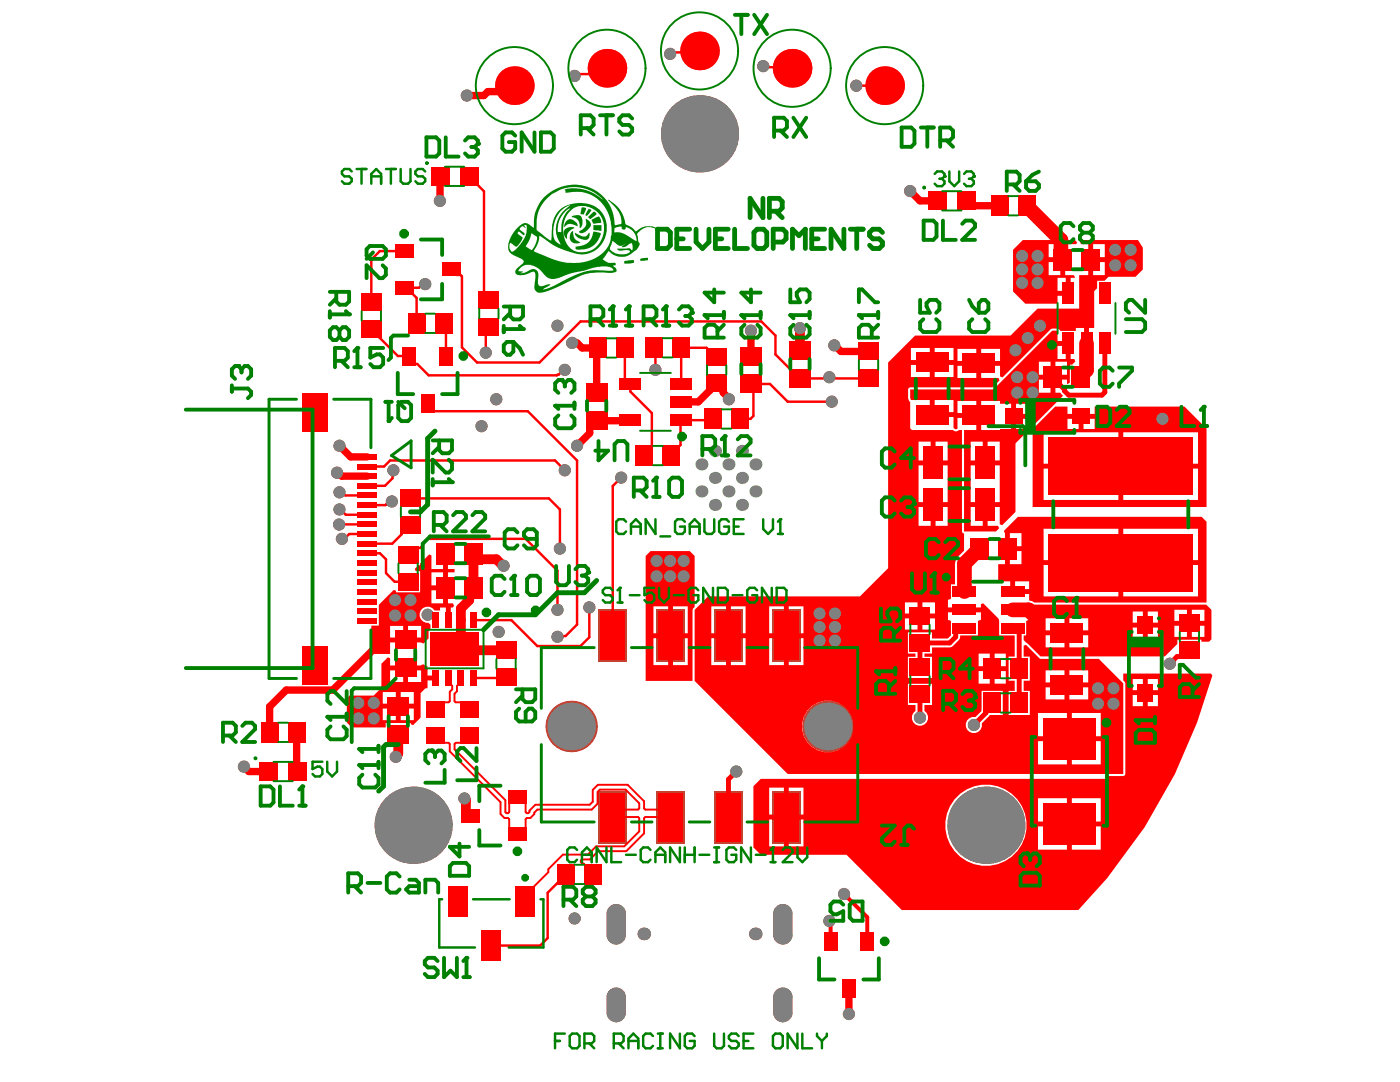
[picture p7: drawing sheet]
<svg xmlns="http://www.w3.org/2000/svg" width="279mm" height="216mm" viewBox="0 0 279 216" stroke-linecap="round" stroke-linejoin="round" font-family="sans-serif">
<g fill="#c64230">
<path d="M121.1 186.5h1.9v2a1.92 1.92 0 0 1-1.9-2z"/>
<path d="M123 186.5h1.9a1.92 1.92 0 0 1-1.9 2z"/>
<path d="M123 180.4a1.92 1.92 0 0 1 1.9 1.9h-1.9z"/>
<path d="M121.6 181l.9-.5 .5-.1v1.9h-1.9v-.5z"/>
<path d="M154.3 186.5h1.9v2a1.92 1.92 0 0 1-1.9-2z"/>
<path d="M156.2 186.5h2a1.92 1.92 0 0 1-2 2z"/>
<path d="M156.2 180.4a1.92 1.92 0 0 1 2 1.9h-2z"/>
<path d="M154.9 181l.8-.5 .5-.1v1.9h-1.9l.1-.5z"/>
<path d="M154.3 202.1h1.9v1.9a1.92 1.92 0 0 1-1.9-1.9z"/>
<path d="M156.2 202.1h2a1.92 1.92 0 0 1-2 1.9z"/>
<path d="M156.2 197a1.92 1.92 0 0 1 2 2h-2z"/>
<path d="M154.9 197.6l.8-.5 .5-.1v2h-1.9l.1-.5z"/>
<path d="M121.1 202.1h1.9v1.9a1.92 1.92 0 0 1-1.9-1.9z"/>
<path d="M123 202.1h1.9a1.92 1.92 0 0 1-1.9 1.9z"/>
<path d="M123 197a1.92 1.92 0 0 1 1.9 2h-1.9z"/>
<path d="M121.6 197.6l.9-.5 .5-.1v2h-1.9v-.5z"/>
<circle cx="166.6" cy="127.8" r="1.21"/>
<circle cx="159.6" cy="65.5" r="1.21"/>
<circle cx="48.7" cy="153" r="1.21"/>
<circle cx="222.6" cy="49.9" r="1.21"/>
<circle cx="225.6" cy="49.9" r="1.21"/>
<circle cx="225.6" cy="52.9" r="1.21"/>
<circle cx="222.6" cy="52.9" r="1.21"/>
<circle cx="207.6" cy="65" r="1.21"/>
<circle cx="205.1" cy="67.4" r="1.21"/>
<circle cx="202.7" cy="69.9" r="1.21"/>
<circle cx="181.6" cy="38.1" r="1.21"/>
<circle cx="149.9" cy="66" r="1.21"/>
<circle cx="145.5" cy="79.7" r="1.21"/>
<circle cx="166.6" cy="122.4" r="1.21"/>
<circle cx="163.6" cy="122.4" r="1.21"/>
<circle cx="163.6" cy="125.1" r="1.21"/>
<circle cx="166.6" cy="125.1" r="1.21"/>
<circle cx="163.6" cy="127.8" r="1.21"/>
<circle cx="219.1" cy="137.3" r="1.21"/>
<circle cx="222.2" cy="137.3" r="1.21"/>
<circle cx="222.2" cy="140.4" r="1.21"/>
<circle cx="219.1" cy="140.4" r="1.21"/>
<circle cx="114.2" cy="68.4" r="1.21"/>
<circle cx="67.3" cy="94.3" r="1.21"/>
<circle cx="92.2" cy="128" r="1.21"/>
<circle cx="89.1" cy="128" r="1.21"/>
<circle cx="89.1" cy="131.1" r="1.21"/>
<circle cx="92.2" cy="131.1" r="1.21"/>
<circle cx="111.3" cy="65" r="1.21"/>
<circle cx="169.4" cy="202.3" r="1.21"/>
<circle cx="93.2" cy="19.1" r="1.21"/>
<circle cx="87.8" cy="40.1" r="1.21"/>
<circle cx="79" cy="151" r="1.21"/>
<circle cx="100.5" cy="112.9" r="1.21"/>
<circle cx="92.7" cy="159.3" r="1.21"/>
<circle cx="74.6" cy="143.3" r="1.21"/>
<circle cx="71.5" cy="143.3" r="1.21"/>
<circle cx="71.5" cy="140.3" r="1.21"/>
<circle cx="74.6" cy="140.3" r="1.21"/>
<circle cx="99.5" cy="126.1" r="1.21"/>
<circle cx="183.6" cy="143.2" r="1.21"/>
<circle cx="232" cy="83.6" r="1.21"/>
<circle cx="81.9" cy="119.7" r="1.21"/>
<circle cx="78.8" cy="119.7" r="1.21"/>
<circle cx="78.8" cy="122.8" r="1.21"/>
<circle cx="81.9" cy="122.8" r="1.21"/>
<circle cx="114.7" cy="183.3" r="1.21"/>
<circle cx="130.8" cy="73.8" r="1.21"/>
<circle cx="124" cy="95.3" r="1.21"/>
<circle cx="96.9" cy="70.4" r="1.21"/>
<circle cx="112.7" cy="73.8" r="1.21"/>
<circle cx="96.1" cy="85" r="1.21"/>
<circle cx="84.9" cy="56.7" r="1.21"/>
<circle cx="170.9" cy="17.1" r="1.21"/>
<circle cx="152.3" cy="13.2" r="1.21"/>
<circle cx="133.7" cy="10.8" r="1.21"/>
<circle cx="114.7" cy="15.2" r="1.21"/>
<circle cx="78.5" cy="93.8" r="1.21"/>
<circle cx="99" cy="79.7" r="1.21"/>
<circle cx="117.6" cy="121.2" r="1.21"/>
<circle cx="112.7" cy="93.8" r="1.21"/>
<circle cx="111.3" cy="121.7" r="1.21"/>
<circle cx="111.3" cy="127.1" r="1.21"/>
<circle cx="166" cy="80.2" r="1.21"/>
<circle cx="203" cy="75.3" r="1.21"/>
<circle cx="206.1" cy="75.3" r="1.21"/>
<circle cx="203" cy="78.3" r="1.21"/>
<circle cx="206.1" cy="78.3" r="1.21"/>
<circle cx="136.4" cy="115" r="1.21"/>
<circle cx="133.7" cy="111.9" r="1.21"/>
<circle cx="136.4" cy="111.9" r="1.21"/>
<circle cx="131" cy="111.9" r="1.21"/>
<circle cx="133.7" cy="115" r="1.21"/>
<circle cx="131" cy="115" r="1.21"/>
<circle cx="115.2" cy="88.9" r="1.21"/>
<circle cx="168.4" cy="178.4" r="1.21"/>
<circle cx="165.5" cy="183.8" r="1.21"/>
<circle cx="85.3" cy="122.7" r="1.21"/>
<circle cx="111.7" cy="109.5" r="1.21"/>
<circle cx="67.7" cy="88.9" r="1.21"/>
<circle cx="78.2" cy="100.1" r="1.21"/>
<circle cx="67.7" cy="104.7" r="1.21"/>
<circle cx="207.1" cy="51.1" r="1.21"/>
<circle cx="204" cy="51.1" r="1.21"/>
<circle cx="207.1" cy="53.8" r="1.21"/>
<circle cx="207.1" cy="56.5" r="1.21"/>
<circle cx="204" cy="53.8" r="1.21"/>
<circle cx="204" cy="56.5" r="1.21"/>
<circle cx="166.5" cy="68.9" r="1.21"/>
<circle cx="68.2" cy="107.5" r="1.21"/>
<circle cx="67.7" cy="98.2" r="1.21"/>
<circle cx="67.7" cy="101.7" r="1.21"/>
<circle cx="146.9" cy="153.9" r="1.21"/>
<circle cx="194.4" cy="144.7" r="1.21"/>
<circle cx="233.5" cy="132.4" r="1.21"/>
<circle cx="165.5" cy="75.3" r="1.21"/>
<circle cx="114" cy="145" r="5.1"/>
<circle cx="82.4" cy="164.7" r="7.7"/>
<circle cx="165.2" cy="145" r="5.1"/>
<circle cx="139.6" cy="26.7" r="7.7"/>
<circle cx="150.7" cy="186.4" r="1.25"/>
<circle cx="128.5" cy="186.4" r="1.25"/>
<circle cx="196.8" cy="164.7" r="7.7"/>
<circle cx="176.6" cy="17.1" r="3.9"/>
<circle cx="102.7" cy="17.1" r="3.9"/>
<circle cx="121.1" cy="13.6" r="3.9"/>
<circle cx="139.6" cy="10.2" r="3.9"/>
<circle cx="158.1" cy="13.6" r="3.9"/>
</g>
<g fill="#c64230">
<path d="M123 180.4l1.9 1.9v4.2l-1.9 2-1.9-2v-4.2z" fill-rule="evenodd"/>
<path d="M154.3 182.3l1.9-1.9 2 1.9v4.2l-2 2-1.9-2z" fill-rule="evenodd"/>
<path d="M154.3 199l1.9-2 2 2v3.1l-2 1.9-1.9-1.9z" fill-rule="evenodd"/>
<path d="M123 197l1.9 2v3.1l-1.9 1.9-1.9-1.9v-3.1z" fill-rule="evenodd"/>
<path d="M89.4 176.7h3.8v6.2h-3.8z" fill-rule="evenodd"/>
<path d="M102.9 176.7h3.8v6.2h-3.8z" fill-rule="evenodd"/>
<path d="M96.1 185.6h3.9v6.2h-3.9z" fill-rule="evenodd"/>
<path d="M190.2 124.3h4.6v2.1h-4.6z" fill-rule="evenodd"/>
<path d="M190.2 117h4.6v2.1h-4.6z" fill-rule="evenodd"/>
<path d="M199.8 124.3h4.6v2.1h-4.6z" fill-rule="evenodd"/>
<path d="M199.8 120.6h4.6v2.2h-4.6z" fill-rule="evenodd"/>
<path d="M199.8 117h4.6v2.1h-4.6z" fill-rule="evenodd"/>
<path d="M190.2 120.6h4.6v2.2h-4.6z" fill-rule="evenodd"/>
<path d="M123.7 82.7h4.2v2.3h-4.2z" fill-rule="evenodd"/>
<path d="M133.7 82.7h4.2v2.3h-4.2z" fill-rule="evenodd"/>
<path d="M123.7 75.4h4.2v2.3h-4.2z" fill-rule="evenodd"/>
<path d="M133.7 75.4h4.2v2.3h-4.2z" fill-rule="evenodd"/>
<path d="M133.7 79h4.2v2.3h-4.2z" fill-rule="evenodd"/>
<path d="M88.2 52.4h3.7v2.7h-3.7z" fill-rule="evenodd"/>
<path d="M78.8 48.8h3.7v2.7h-3.7z" fill-rule="evenodd"/>
<path d="M78.8 56.1h3.7v2.7h-3.7z" fill-rule="evenodd"/>
<path d="M171.7 186h2.7v3.7h-2.7z" fill-rule="evenodd"/>
<path d="M164.4 186h2.7v3.7h-2.7z" fill-rule="evenodd"/>
<path d="M168.1 195.4h2.7v3.7h-2.7z" fill-rule="evenodd"/>
<path d="M88.8 122.2h1.3v3.1h-1.3z" fill-rule="evenodd"/>
<path d="M86.3 133.7h1.3v3.1h-1.3z" fill-rule="evenodd"/>
<path d="M93.8 133.7h1.4v3.1h-1.4z" fill-rule="evenodd"/>
<path d="M91.3 133.7h1.4v3.1h-1.4z" fill-rule="evenodd"/>
<path d="M88.8 133.7h1.3v3.1h-1.3z" fill-rule="evenodd"/>
<path d="M86.3 122.2h1.3v3.1h-1.3z" fill-rule="evenodd"/>
<path d="M93.8 122.2h1.4v3.1h-1.4z" fill-rule="evenodd"/>
<path d="M85.9 126.1h9.6v6.8h-9.6z" fill-rule="evenodd"/>
<path d="M91.3 122.2h1.3v3.1h-1.3z" fill-rule="evenodd"/>
<path d="M208.1 160.3h10.6v8.3h-10.6z" fill-rule="evenodd"/>
<path d="M208.1 143.2h10.6v8.4h-10.6z" fill-rule="evenodd"/>
<path d="M60.4 128.9h5v7.7h-5z" fill-rule="evenodd"/>
<path d="M60.4 78.5h5v7.7h-5z" fill-rule="evenodd"/>
<path d="M71.4 123.3h3.8v1.2h-3.8z" fill-rule="evenodd"/>
<path d="M71.4 121.4h3.8v1.1h-3.8z" fill-rule="evenodd"/>
<path d="M71.4 119.5h3.8v1.1h-3.8z" fill-rule="evenodd"/>
<path d="M71.4 117.5h3.8v1.2h-3.8z" fill-rule="evenodd"/>
<path d="M71.4 115.6h3.8v1.2h-3.8z" fill-rule="evenodd"/>
<path d="M71.4 113.7h3.8v1.1h-3.8z" fill-rule="evenodd"/>
<path d="M71.4 111.8h3.8v1.1h-3.8z" fill-rule="evenodd"/>
<path d="M71.4 109.8h3.8v1.2h-3.8z" fill-rule="evenodd"/>
<path d="M71.4 107.9h3.8v1.2h-3.8z" fill-rule="evenodd"/>
<path d="M71.4 106h3.8v1.1h-3.8z" fill-rule="evenodd"/>
<path d="M71.4 104.1h3.8v1.1h-3.8z" fill-rule="evenodd"/>
<path d="M71.4 102.1h3.8v1.2h-3.8z" fill-rule="evenodd"/>
<path d="M71.4 100.2h3.8v1.2h-3.8z" fill-rule="evenodd"/>
<path d="M71.4 98.3h3.8v1.1h-3.8z" fill-rule="evenodd"/>
<path d="M71.4 96.4h3.8v1.1h-3.8z" fill-rule="evenodd"/>
<path d="M71.4 92.5h3.8v1.2h-3.8z" fill-rule="evenodd"/>
<path d="M71.4 90.6h3.8v1.1h-3.8z" fill-rule="evenodd"/>
<path d="M71.4 94.4h3.8v1.2h-3.8z" fill-rule="evenodd"/>
<path d="M119.5 121.6h5.6v10.5h-5.6z" fill-rule="evenodd"/>
<path d="M131 121.6h5.7v10.5h-5.7z" fill-rule="evenodd"/>
<path d="M119.5 157.7h5.6v10.6h-5.6z" fill-rule="evenodd"/>
<path d="M131 157.7h5.7v10.6h-5.7z" fill-rule="evenodd"/>
<path d="M142.5 157.7h5.7v10.6h-5.7z" fill-rule="evenodd"/>
<path d="M154.1 157.7h5.7v10.6h-5.7z" fill-rule="evenodd"/>
<path d="M142.5 121.6h5.7v10.5h-5.7z" fill-rule="evenodd"/>
<path d="M154.1 121.6h5.7v10.5h-5.7z" fill-rule="evenodd"/>
<path d="M91.8 33.4h3.6v3.6h-3.6z" fill-rule="evenodd"/>
<path d="M86 33.4h3.7v3.6h-3.7z" fill-rule="evenodd"/>
<path d="M84.9 139.9h3.8v3.4h-3.8z" fill-rule="evenodd"/>
<path d="M84.9 145.1h3.8v3.3h-3.8z" fill-rule="evenodd"/>
<path d="M209.2 87.2h28.9v11.6h-28.9z" fill-rule="evenodd"/>
<path d="M209.2 106.5h28.9v11.5h-28.9z" fill-rule="evenodd"/>
<path d="M209.7 124.3h6.5v3.9h-6.5z" fill-rule="evenodd"/>
<path d="M209.7 134.7h6.5v3.9h-6.5z" fill-rule="evenodd"/>
<path d="M193.6 107.4h3.7v4.2h-3.7z" fill-rule="evenodd"/>
<path d="M199.2 107.4h3.7v4.2h-3.7z" fill-rule="evenodd"/>
<path d="M194.7 97.4h3.8v6.5h-3.8z" fill-rule="evenodd"/>
<path d="M184.3 97.4h3.8v6.5h-3.8z" fill-rule="evenodd"/>
<path d="M194.7 89.1h3.8v6.5h-3.8z" fill-rule="evenodd"/>
<path d="M184.3 89.1h3.8v6.5h-3.8z" fill-rule="evenodd"/>
<path d="M182.8 80.8h6.5v3.8h-6.5z" fill-rule="evenodd"/>
<path d="M182.8 70.4h6.5v3.9h-6.5z" fill-rule="evenodd"/>
<path d="M192.1 81h6.5v3.8h-6.5z" fill-rule="evenodd"/>
<path d="M192.1 70.6h6.5v3.8h-6.5z" fill-rule="evenodd"/>
<path d="M208.3 73.1h3.7v4.3h-3.7z" fill-rule="evenodd"/>
<path d="M213.9 73.1h3.6v4.3h-3.6z" fill-rule="evenodd"/>
<path d="M210.3 49.7h3.6v4.2h-3.6z" fill-rule="evenodd"/>
<path d="M215.8 49.7h3.7v4.2h-3.7z" fill-rule="evenodd"/>
<path d="M87.1 108.3h3.6v4.3h-3.6z" fill-rule="evenodd"/>
<path d="M92.7 108.3h3.6v4.3h-3.6z" fill-rule="evenodd"/>
<path d="M87.1 115.2h3.6v4.2h-3.6z" fill-rule="evenodd"/>
<path d="M92.7 115.2h3.6v4.2h-3.6z" fill-rule="evenodd"/>
<path d="M77.4 139.1h4.2v3.6h-4.2z" fill-rule="evenodd"/>
<path d="M77.4 144.6h4.2v3.7h-4.2z" fill-rule="evenodd"/>
<path d="M78.8 125.9h4.3v3.6h-4.3z" fill-rule="evenodd"/>
<path d="M78.8 131.5h4.3v3.6h-4.3z" fill-rule="evenodd"/>
<path d="M117 82.1h4.2v3.7h-4.2z" fill-rule="evenodd"/>
<path d="M117 76.5h4.2v3.7h-4.2z" fill-rule="evenodd"/>
<path d="M147.8 74.8h4.2v3.6h-4.2z" fill-rule="evenodd"/>
<path d="M147.8 69.2h4.2v3.7h-4.2z" fill-rule="evenodd"/>
<path d="M157.5 68.2h4.3v3.7h-4.3z" fill-rule="evenodd"/>
<path d="M157.5 73.8h4.3v3.6h-4.3z" fill-rule="evenodd"/>
<path d="M227 136.5h3.1v3.4h-3.1z" fill-rule="evenodd"/>
<path d="M227 123h3.1v3.5h-3.1z" fill-rule="evenodd"/>
<path d="M200.5 81.5h3.5v3.1h-3.5z" fill-rule="evenodd"/>
<path d="M214 81.5h3.5v3.1h-3.5z" fill-rule="evenodd"/>
<path d="M101.4 165.1h3.7v2.6h-3.7z" fill-rule="evenodd"/>
<path d="M101.4 157.7h3.7v2.7h-3.7z" fill-rule="evenodd"/>
<path d="M92 161.4h3.7v2.7h-3.7z" fill-rule="evenodd"/>
<path d="M57.6 152.1h3.6v3.7h-3.6z" fill-rule="evenodd"/>
<path d="M51.8 152.1h3.6v3.7h-3.6z" fill-rule="evenodd"/>
<path d="M191 38.2h3.7v3.7h-3.7z" fill-rule="evenodd"/>
<path d="M185.2 38.2h3.7v3.7h-3.7z" fill-rule="evenodd"/>
<path d="M91.8 139.9h3.7v3.4h-3.7z" fill-rule="evenodd"/>
<path d="M91.8 145.1h3.7v3.3h-3.7z" fill-rule="evenodd"/>
<path d="M84 78.6h2.7v3.7h-2.7z" fill-rule="evenodd"/>
<path d="M87.7 69.2h2.7v3.7h-2.7z" fill-rule="evenodd"/>
<path d="M80.3 69.2h2.7v3.7h-2.7z" fill-rule="evenodd"/>
<path d="M181.6 131.4h4v3.5h-4z" fill-rule="evenodd"/>
<path d="M181.6 136.8h4v3.5h-4z" fill-rule="evenodd"/>
<path d="M52.1 144.1h3.4v4.1h-3.4z" fill-rule="evenodd"/>
<path d="M57.5 144.1h3.4v4.1h-3.4z" fill-rule="evenodd"/>
<path d="M196.3 138.2h3.4v4.1h-3.4z" fill-rule="evenodd"/>
<path d="M201.7 138.2h3.4v4.1h-3.4z" fill-rule="evenodd"/>
<path d="M201.7 131.4h3.4v4h-3.4z" fill-rule="evenodd"/>
<path d="M196.3 131.4h3.4v4h-3.4z" fill-rule="evenodd"/>
<path d="M181.6 126.6h4v3.4h-4z" fill-rule="evenodd"/>
<path d="M181.6 121.2h4v3.4h-4z" fill-rule="evenodd"/>
<path d="M203.1 39h3.5v4.1h-3.5z" fill-rule="evenodd"/>
<path d="M197.7 39h3.5v4.1h-3.5z" fill-rule="evenodd"/>
<path d="M235.3 128h4.1v3.5h-4.1z" fill-rule="evenodd"/>
<path d="M235.3 122.6h4.1v3.5h-4.1z" fill-rule="evenodd"/>
<path d="M111.2 172.5h3.5v4h-3.5z" fill-rule="evenodd"/>
<path d="M116.6 172.5h3.5v4h-3.5z" fill-rule="evenodd"/>
<path d="M99 133.4h4v3.5h-4z" fill-rule="evenodd"/>
<path d="M99 128h4v3.5h-4z" fill-rule="evenodd"/>
<path d="M126.9 88.9h3.4v4h-3.4z" fill-rule="evenodd"/>
<path d="M132.3 88.9h3.4v4h-3.4z" fill-rule="evenodd"/>
<path d="M123 67.4h3.4v4.1h-3.4z" fill-rule="evenodd"/>
<path d="M117.6 67.4h3.4v4.1h-3.4z" fill-rule="evenodd"/>
<path d="M140.6 81.6h3.4v4h-3.4z" fill-rule="evenodd"/>
<path d="M145.9 81.6h3.5v4h-3.5z" fill-rule="evenodd"/>
<path d="M128.8 67.4h3.5v4h-3.5z" fill-rule="evenodd"/>
<path d="M134.2 67.4h3.5v4h-3.5z" fill-rule="evenodd"/>
<path d="M141 69.4h4v3.5h-4z" fill-rule="evenodd"/>
<path d="M141 74.8h4v3.5h-4z" fill-rule="evenodd"/>
<path d="M86.8 62.5h3.5v4h-3.5z" fill-rule="evenodd"/>
<path d="M81.4 62.5h3.5v4h-3.5z" fill-rule="evenodd"/>
<path d="M95.5 63.5h4.1v3.5h-4.1z" fill-rule="evenodd"/>
<path d="M95.5 58.1h4.1v3.5h-4.1z" fill-rule="evenodd"/>
<path d="M171.3 68.4h4.1v3.5h-4.1z" fill-rule="evenodd"/>
<path d="M171.3 73.8h4.1v3.4h-4.1z" fill-rule="evenodd"/>
<path d="M72.1 58.6h4v3.5h-4z" fill-rule="evenodd"/>
<path d="M72.1 64h4v3.5h-4z" fill-rule="evenodd"/>
<path d="M219.3 66.4h2.3v4.3h-2.3z" fill-rule="evenodd"/>
<path d="M212 66.4h2.3v4.3h-2.3z" fill-rule="evenodd"/>
<path d="M212 56.4h2.3v4.2h-2.3z" fill-rule="evenodd"/>
<path d="M219.3 56.4h2.3v4.2h-2.3z" fill-rule="evenodd"/>
<path d="M215.7 66.4h2.3v4.3h-2.3z" fill-rule="evenodd"/>
<path d="M79.9 103.1h4v3.5h-4z" fill-rule="evenodd"/>
<path d="M79.9 97.7h4v3.5h-4z" fill-rule="evenodd"/>
<path d="M79.4 114.3h4.1v3.5h-4.1z" fill-rule="evenodd"/>
<path d="M79.4 109h4.1v3.4h-4.1z" fill-rule="evenodd"/>
</g>
<g fill="#800080">
<path d="M175.3 17.1l1.3-1.2 1.2 1.2-1.2 1.2z"/>
<path d="M101.4 17.1l1.3-1.2 1.2 1.2-1.2 1.2z"/>
<path d="M119.9 13.6l1.2-1.2 1.3 1.2-1.3 1.3z"/>
<path d="M138.4 10.2l1.2-1.3 1.2 1.3-1.2 1.2z"/>
<path d="M156.8 13.6l1.3-1.2 1.2 1.2-1.2 1.3z"/>
</g>
<g fill="#800080">
<path d="M89.4 176.7h3.8v6.2h-3.8z" fill-rule="evenodd"/>
<path d="M102.9 176.7h3.8v6.2h-3.8z" fill-rule="evenodd"/>
<path d="M96.1 185.6h3.9v6.2h-3.9z" fill-rule="evenodd"/>
<path d="M190.2 124.3h4.6v2.1h-4.6z" fill-rule="evenodd"/>
<path d="M190.2 117h4.6v2.1h-4.6z" fill-rule="evenodd"/>
<path d="M199.8 124.3h4.6v2.1h-4.6z" fill-rule="evenodd"/>
<path d="M199.8 120.6h4.6v2.2h-4.6z" fill-rule="evenodd"/>
<path d="M199.8 117h4.6v2.1h-4.6z" fill-rule="evenodd"/>
<path d="M190.2 120.6h4.6v2.2h-4.6z" fill-rule="evenodd"/>
<path d="M123.7 82.7h4.2v2.3h-4.2z" fill-rule="evenodd"/>
<path d="M133.7 82.7h4.2v2.3h-4.2z" fill-rule="evenodd"/>
<path d="M123.7 75.4h4.2v2.3h-4.2z" fill-rule="evenodd"/>
<path d="M133.7 75.4h4.2v2.3h-4.2z" fill-rule="evenodd"/>
<path d="M133.7 79h4.2v2.3h-4.2z" fill-rule="evenodd"/>
<path d="M88.2 52.4h3.7v2.7h-3.7z" fill-rule="evenodd"/>
<path d="M78.8 48.8h3.7v2.7h-3.7z" fill-rule="evenodd"/>
<path d="M78.8 56.1h3.7v2.7h-3.7z" fill-rule="evenodd"/>
<path d="M171.7 186h2.7v3.7h-2.7z" fill-rule="evenodd"/>
<path d="M164.4 186h2.7v3.7h-2.7z" fill-rule="evenodd"/>
<path d="M168.1 195.4h2.7v3.7h-2.7z" fill-rule="evenodd"/>
<path d="M88.8 122.2h1.3v3.1h-1.3z" fill-rule="evenodd"/>
<path d="M86.3 133.7h1.3v3.1h-1.3z" fill-rule="evenodd"/>
<path d="M93.8 133.7h1.4v3.1h-1.4z" fill-rule="evenodd"/>
<path d="M91.3 133.7h1.4v3.1h-1.4z" fill-rule="evenodd"/>
<path d="M88.8 133.7h1.3v3.1h-1.3z" fill-rule="evenodd"/>
<path d="M86.3 122.2h1.3v3.1h-1.3z" fill-rule="evenodd"/>
<path d="M93.8 122.2h1.4v3.1h-1.4z" fill-rule="evenodd"/>
<path d="M85.9 126.1h9.6v6.8h-9.6z" fill-rule="evenodd"/>
<path d="M91.3 122.2h1.3v3.1h-1.3z" fill-rule="evenodd"/>
<path d="M208.1 160.3h10.6v8.3h-10.6z" fill-rule="evenodd"/>
<path d="M208.1 143.2h10.6v8.4h-10.6z" fill-rule="evenodd"/>
<path d="M60.4 128.9h5v7.7h-5z" fill-rule="evenodd"/>
<path d="M60.4 78.5h5v7.7h-5z" fill-rule="evenodd"/>
<path d="M71.4 123.3h3.8v1.2h-3.8z" fill-rule="evenodd"/>
<path d="M71.4 121.4h3.8v1.1h-3.8z" fill-rule="evenodd"/>
<path d="M71.4 119.5h3.8v1.1h-3.8z" fill-rule="evenodd"/>
<path d="M71.4 117.5h3.8v1.2h-3.8z" fill-rule="evenodd"/>
<path d="M71.4 115.6h3.8v1.2h-3.8z" fill-rule="evenodd"/>
<path d="M71.4 113.7h3.8v1.1h-3.8z" fill-rule="evenodd"/>
<path d="M71.4 111.8h3.8v1.1h-3.8z" fill-rule="evenodd"/>
<path d="M71.4 109.8h3.8v1.2h-3.8z" fill-rule="evenodd"/>
<path d="M71.4 107.9h3.8v1.2h-3.8z" fill-rule="evenodd"/>
<path d="M71.4 106h3.8v1.1h-3.8z" fill-rule="evenodd"/>
<path d="M71.4 104.1h3.8v1.1h-3.8z" fill-rule="evenodd"/>
<path d="M71.4 102.1h3.8v1.2h-3.8z" fill-rule="evenodd"/>
<path d="M71.4 100.2h3.8v1.2h-3.8z" fill-rule="evenodd"/>
<path d="M71.4 98.3h3.8v1.1h-3.8z" fill-rule="evenodd"/>
<path d="M71.4 96.4h3.8v1.1h-3.8z" fill-rule="evenodd"/>
<path d="M71.4 92.5h3.8v1.2h-3.8z" fill-rule="evenodd"/>
<path d="M71.4 90.6h3.8v1.1h-3.8z" fill-rule="evenodd"/>
<path d="M71.4 94.4h3.8v1.2h-3.8z" fill-rule="evenodd"/>
<path d="M119.8 122h4.9v9.7h-4.9z" fill-rule="evenodd"/>
<path d="M131.4 122h4.9v9.7h-4.9z" fill-rule="evenodd"/>
<path d="M119.8 158.1h4.9v9.8h-4.9z" fill-rule="evenodd"/>
<path d="M131.4 158.1h4.9v9.8h-4.9z" fill-rule="evenodd"/>
<path d="M142.9 158.1h4.9v9.8h-4.9z" fill-rule="evenodd"/>
<path d="M154.5 158.1h4.9v9.8h-4.9z" fill-rule="evenodd"/>
<path d="M142.9 122h4.9v9.7h-4.9z" fill-rule="evenodd"/>
<path d="M154.5 122h4.9v9.7h-4.9z" fill-rule="evenodd"/>
<path d="M91.8 33.4h3.6v3.6h-3.6z" fill-rule="evenodd"/>
<path d="M86 33.4h3.7v3.6h-3.7z" fill-rule="evenodd"/>
<path d="M84.9 139.9h3.8v3.4h-3.8z" fill-rule="evenodd"/>
<path d="M84.9 145.1h3.8v3.3h-3.8z" fill-rule="evenodd"/>
<path d="M209.2 87.2h28.9v11.6h-28.9z" fill-rule="evenodd"/>
<path d="M209.2 106.5h28.9v11.5h-28.9z" fill-rule="evenodd"/>
<path d="M209.7 124.3h6.5v3.9h-6.5z" fill-rule="evenodd"/>
<path d="M209.7 134.7h6.5v3.9h-6.5z" fill-rule="evenodd"/>
<path d="M193.6 107.4h3.7v4.2h-3.7z" fill-rule="evenodd"/>
<path d="M199.2 107.4h3.7v4.2h-3.7z" fill-rule="evenodd"/>
<path d="M194.7 97.4h3.8v6.5h-3.8z" fill-rule="evenodd"/>
<path d="M184.3 97.4h3.8v6.5h-3.8z" fill-rule="evenodd"/>
<path d="M194.7 89.1h3.8v6.5h-3.8z" fill-rule="evenodd"/>
<path d="M184.3 89.1h3.8v6.5h-3.8z" fill-rule="evenodd"/>
<path d="M182.8 80.8h6.5v3.8h-6.5z" fill-rule="evenodd"/>
<path d="M182.8 70.4h6.5v3.9h-6.5z" fill-rule="evenodd"/>
<path d="M192.1 81h6.5v3.8h-6.5z" fill-rule="evenodd"/>
<path d="M192.1 70.6h6.5v3.8h-6.5z" fill-rule="evenodd"/>
<path d="M208.3 73.1h3.7v4.3h-3.7z" fill-rule="evenodd"/>
<path d="M213.9 73.1h3.6v4.3h-3.6z" fill-rule="evenodd"/>
<path d="M210.3 49.7h3.6v4.2h-3.6z" fill-rule="evenodd"/>
<path d="M215.8 49.7h3.7v4.2h-3.7z" fill-rule="evenodd"/>
<path d="M87.1 108.3h3.6v4.3h-3.6z" fill-rule="evenodd"/>
<path d="M92.7 108.3h3.6v4.3h-3.6z" fill-rule="evenodd"/>
<path d="M87.1 115.2h3.6v4.2h-3.6z" fill-rule="evenodd"/>
<path d="M92.7 115.2h3.6v4.2h-3.6z" fill-rule="evenodd"/>
<path d="M77.4 139.1h4.2v3.6h-4.2z" fill-rule="evenodd"/>
<path d="M77.4 144.6h4.2v3.7h-4.2z" fill-rule="evenodd"/>
<path d="M78.8 125.9h4.3v3.6h-4.3z" fill-rule="evenodd"/>
<path d="M78.8 131.5h4.3v3.6h-4.3z" fill-rule="evenodd"/>
<path d="M117 82.1h4.2v3.7h-4.2z" fill-rule="evenodd"/>
<path d="M117 76.5h4.2v3.7h-4.2z" fill-rule="evenodd"/>
<path d="M147.8 74.8h4.2v3.6h-4.2z" fill-rule="evenodd"/>
<path d="M147.8 69.2h4.2v3.7h-4.2z" fill-rule="evenodd"/>
<path d="M157.5 68.2h4.3v3.7h-4.3z" fill-rule="evenodd"/>
<path d="M157.5 73.8h4.3v3.6h-4.3z" fill-rule="evenodd"/>
<path d="M227 136.5h3.1v3.4h-3.1z" fill-rule="evenodd"/>
<path d="M227 123h3.1v3.5h-3.1z" fill-rule="evenodd"/>
<path d="M200.5 81.5h3.5v3.1h-3.5z" fill-rule="evenodd"/>
<path d="M214 81.5h3.5v3.1h-3.5z" fill-rule="evenodd"/>
<path d="M101.4 165.1h3.7v2.6h-3.7z" fill-rule="evenodd"/>
<path d="M101.4 157.7h3.7v2.7h-3.7z" fill-rule="evenodd"/>
<path d="M92 161.4h3.7v2.7h-3.7z" fill-rule="evenodd"/>
<path d="M57.6 152.1h3.6v3.7h-3.6z" fill-rule="evenodd"/>
<path d="M51.8 152.1h3.6v3.7h-3.6z" fill-rule="evenodd"/>
<path d="M191 38.2h3.7v3.7h-3.7z" fill-rule="evenodd"/>
<path d="M185.2 38.2h3.7v3.7h-3.7z" fill-rule="evenodd"/>
<path d="M91.8 139.9h3.7v3.4h-3.7z" fill-rule="evenodd"/>
<path d="M91.8 145.1h3.7v3.3h-3.7z" fill-rule="evenodd"/>
<path d="M84 78.6h2.7v3.7h-2.7z" fill-rule="evenodd"/>
<path d="M87.7 69.2h2.7v3.7h-2.7z" fill-rule="evenodd"/>
<path d="M80.3 69.2h2.7v3.7h-2.7z" fill-rule="evenodd"/>
<path d="M181.6 131.4h4v3.5h-4z" fill-rule="evenodd"/>
<path d="M181.6 136.8h4v3.5h-4z" fill-rule="evenodd"/>
<path d="M52.1 144.1h3.4v4.1h-3.4z" fill-rule="evenodd"/>
<path d="M57.5 144.1h3.4v4.1h-3.4z" fill-rule="evenodd"/>
<path d="M196.3 138.2h3.4v4.1h-3.4z" fill-rule="evenodd"/>
<path d="M201.7 138.2h3.4v4.1h-3.4z" fill-rule="evenodd"/>
<path d="M201.7 131.4h3.4v4h-3.4z" fill-rule="evenodd"/>
<path d="M196.3 131.4h3.4v4h-3.4z" fill-rule="evenodd"/>
<path d="M181.6 126.6h4v3.4h-4z" fill-rule="evenodd"/>
<path d="M181.6 121.2h4v3.4h-4z" fill-rule="evenodd"/>
<path d="M203.1 39h3.5v4.1h-3.5z" fill-rule="evenodd"/>
<path d="M197.7 39h3.5v4.1h-3.5z" fill-rule="evenodd"/>
<path d="M235.3 128h4.1v3.5h-4.1z" fill-rule="evenodd"/>
<path d="M235.3 122.6h4.1v3.5h-4.1z" fill-rule="evenodd"/>
<path d="M111.2 172.5h3.5v4h-3.5z" fill-rule="evenodd"/>
<path d="M116.6 172.5h3.5v4h-3.5z" fill-rule="evenodd"/>
<path d="M99 133.4h4v3.5h-4z" fill-rule="evenodd"/>
<path d="M99 128h4v3.5h-4z" fill-rule="evenodd"/>
<path d="M126.9 88.9h3.4v4h-3.4z" fill-rule="evenodd"/>
<path d="M132.3 88.9h3.4v4h-3.4z" fill-rule="evenodd"/>
<path d="M123 67.4h3.4v4.1h-3.4z" fill-rule="evenodd"/>
<path d="M117.6 67.4h3.4v4.1h-3.4z" fill-rule="evenodd"/>
<path d="M140.6 81.6h3.4v4h-3.4z" fill-rule="evenodd"/>
<path d="M145.9 81.6h3.5v4h-3.5z" fill-rule="evenodd"/>
<path d="M128.8 67.4h3.5v4h-3.5z" fill-rule="evenodd"/>
<path d="M134.2 67.4h3.5v4h-3.5z" fill-rule="evenodd"/>
<path d="M141 69.4h4v3.5h-4z" fill-rule="evenodd"/>
<path d="M141 74.8h4v3.5h-4z" fill-rule="evenodd"/>
<path d="M86.8 62.5h3.5v4h-3.5z" fill-rule="evenodd"/>
<path d="M81.4 62.5h3.5v4h-3.5z" fill-rule="evenodd"/>
<path d="M95.5 63.5h4.1v3.5h-4.1z" fill-rule="evenodd"/>
<path d="M95.5 58.1h4.1v3.5h-4.1z" fill-rule="evenodd"/>
<path d="M171.3 68.4h4.1v3.5h-4.1z" fill-rule="evenodd"/>
<path d="M171.3 73.8h4.1v3.4h-4.1z" fill-rule="evenodd"/>
<path d="M72.1 58.6h4v3.5h-4z" fill-rule="evenodd"/>
<path d="M72.1 64h4v3.5h-4z" fill-rule="evenodd"/>
<path d="M219.3 66.4h2.3v4.3h-2.3z" fill-rule="evenodd"/>
<path d="M212 66.4h2.3v4.3h-2.3z" fill-rule="evenodd"/>
<path d="M212 56.4h2.3v4.2h-2.3z" fill-rule="evenodd"/>
<path d="M219.3 56.4h2.3v4.2h-2.3z" fill-rule="evenodd"/>
<path d="M215.7 66.4h2.3v4.3h-2.3z" fill-rule="evenodd"/>
<path d="M79.9 103.1h4v3.5h-4z" fill-rule="evenodd"/>
<path d="M79.9 97.7h4v3.5h-4z" fill-rule="evenodd"/>
<path d="M79.4 114.3h4.1v3.5h-4.1z" fill-rule="evenodd"/>
<path d="M79.4 109h4.1v3.4h-4.1z" fill-rule="evenodd"/>
</g>
<g fill="#f00">
<path d="M75.6 120.7l3-3 .4 .2v.3h4.8v-4.2h-.8l-.2-.5 .7-.7h.3v-.4l1.9-1.8 .4 .2v2.7h2.3v-3h1v3h1.3v.7h-1.3v6.2h1l.2 .5-.2 .3h-.4v2.5h-1v-2.5h-1.2v.6h-1.1a1.62 1.62 0 0 0-2.8 .1 1.62 1.62 0 0 0 1.6 2.4l.4 .4v1l-.4 .1v1.6l-1 1-.5-.2h-6.1v2.3h-3.8v-5.7h1.5zM86.1 114.2v2.6h2.3v-2.6zM86.1 117.8v2.6h2.3v-2.6zM81.4 124.9v2.3h2.6v-2.3zM77.9 124.9v2.3h2.6v-2.3z"/>
<path d="M128.9 110.9l.9-.9h7.9l.9 .9v10.2l-.4 .6v14.2h-9.3zM134.3 121v5.4h3v-5.4zM130.4 121v5.4h2.9v-5.4zM134.3 127.3v5.4h3v-5.4zM130.4 127.3v5.4h2.9v-5.4z"/>
<path d="M69.2 139.3l.6-.5h4.8l1.5-1.6v-4.8l1.3-1.2 .5 .1v1.5h6.1l.5-.3 .4 .4h.4v1.9h1.7v1h-1.7v1.5h-.4l-1 1v4.9l-1.5 1.5-.4-.2v-.2h-5v.9h-6.8l-1-1zM81.4 133.8v2.3h2.6v-2.3zM77.9 133.8v2.3h2.6v-2.3zM80 138.1v2.3h2.6v-2.3zM76.4 138.1v2.3h2.6v-2.3zM80 141.4v2.3h2.6v-2.3zM76.4 141.4v2.3h2.6v-2.3z"/>
<path d="M202.2 49.9l1.9-2h10.4l.4 .4-.1 .4h-2.2v6.2h1.7l.2 .5h-.8v3.1h-.5v.5h-2.1v1.6h-6.5l-2.4-2.4zM209.3 48.7v2.6h2.3v-2.6zM209.3 52.3v2.6h2.3v-2.6zM211.1 55.4v2.6h1.6v-2.6z"/>
<path d="M206.1 85.6l4.5-4.5h2.4v1.5h5.5v-1.5h17.9l4.4 4.4v15.7h-34.7zM216.2 83.6v2h2.3v-2zM213 83.6v2h2.3v-2zM224.2 86.3v6.2h14.9v-6.2zM208.3 86.3v6.2h14.9v-6.2zM224.2 93.5v6.3h14.9v-6.3zM208.3 93.5v6.3h14.9v-6.3z"/>
<path d="M150.4 156.9l1.4-1.5h68.9l.6-.5h2.9l.3-.2 .1-.3v-18l-.4-.6v-1.4h17.5l.3 .4-3.1 9.4-4.4 10.3-6.1 10.5-7.5 10.2-5.7 6.4h-35.2l-11.1-11h-17.1l-1.4-1.5zM229.1 135.5v2.2h2v-2.2zM226.1 135.5v2.2h2v-2.2zM229.1 138.7v2.2h2v-2.2zM226.1 138.7v2.2h2v-2.2zM157.4 157.2v5.3h2.9v-5.3zM153.5 157.2v5.3h2.9v-5.3zM213.9 159.3v4.6h5.8v-4.6zM207.2 159.3v4.6h5.7v-4.6zM157.4 163.5v5.4h2.9v-5.4zM153.5 163.5v5.4h2.9v-5.4zM213.9 164.9v4.6h5.8v-4.6zM207.2 164.9v4.6h5.7v-4.6zM188.6 164.7a8.2 8.2 0 0 0 16.3 0 8.2 8.2 0 0 0-16.3 0z"/>
<path d="M202.1 121.2h3.3v-.6l.5-.2 .5 .2h34.3l1.1 1.1v5.9l-.5 .4h-1.5v-.4h-4.8v.9l-2.5 2.5h-24.8l-3.4-3.3v-.9h.5v-2.9l.6-.2v-1.5h-3.3zM237.9 121.7v2.2h2.5v-2.2zM234.4 121.7v2.2h2.5v-2.2zM229.1 122v2.2h2v-2.2zM226.1 122v2.2h2v-2.2zM213.4 123.4v2.4h3.8v-2.4zM208.7 123.4v2.4h3.7v-2.4zM237.9 124.9v2.2h2.5v-2.2zM234.4 124.9v2.2h2.5v-2.2zM229.1 125.2v2.2h2v-2.2zM226.1 125.2v2.2h2v-2.2zM213.4 126.8v2.4h3.8v-2.4zM208.7 126.8v2.4h3.7v-2.4z"/>
<path d="M177.2 72.3l5.4-5.3h19.1l5.4-5.4h8.3v-6.7h1.8v-6.2h-1.5l-.2-.5 .4-.3h11.2l1 1.5v4.4l-1.5 1.4h-5.4l-.8 .8h-1.4v1.5l-.6 .6v7.3h-1.1v3.1h-.9v-3.1h-1.7v.6h-3.1l-.5-.4h-1.1l-.3 .1-9.6 9.6-.5-.2v-2.1h-3.8v2.4h3.5l.2 .5-1.4 1.4h-16.5l-.3 .1-.1 .3v1.7l.2 .6 .2 .2v5.3l.4 .3h8.1l.8 .3 .5-.3h.6v20.3l.1 .2 .3 .2v3.4l-1.3 1.2-.4 .7-.1 .7v4.1h-.8v2.9l-.6 .2v1.5h6.6v-.6l.4-.2 3.1 3 .1 .5v2.9h3.1v4.2h-1.2v4.8h1.2v2.1h-1.2v4.8h4.2v-4.8h-1.2v-2.1h1.2v-4.8h-1.2v-2.2l.4-.1 2.9 2.8h11.7l4.9 4.9v18h-67l-18.6-18.5v-14.2l2.7-2.7h30.3l5.6-5.6zM218.2 48.7v2.6h2.3v-2.6zM218.2 52.3v2.6h2.3v-2.6zM186.5 69.4v2.4h3.8v-2.4zM181.8 69.4v2.4h3.8v-2.4zM195.8 69.6v2.4h3.8v-2.4zM191.1 69.6v2.4h3.7v-2.4zM186.5 72.8v2.4h3.8v-2.4zM181.8 72.8v2.4h3.8v-2.4zM191.1 73v2.4h3.7v-2.4zM186.7 88.1v3.8h2.4v-3.8zM183.3 88.1v3.8h2.4v-3.8zM183.3 92.9v7.3h5.8v-7.3zM186.7 101.2v3.7h2.4v-3.7zM183.3 101.2v3.7h2.4v-3.7zM184.1 120.2v2.2h2.5v-2.2zM180.6 120.2v2.2h2.5v-2.2zM184.1 123.4v2.2h2.5v-2.2zM180.6 123.4v2.2h2.5v-2.2zM157.4 121v5.4h2.9v-5.4zM145.9 121v5.4h2.9v-5.4zM142 121v5.4h2.9v-5.4zM153.5 121v5.4h2.9v-5.4zM181.2 126.2v4.2h1.5v.7h-1.5v4.2h4.8v-4.2h-1.5v-.7h1.5v-1.2l3.9-.1 1.5-1.4 .2-.3v-.6h3.6v-2.9l.6-.2v-1.5h-6.6v1.5l.6 .2v2.9l-.6 .6h-3.2v-1.2zM157.4 127.3v5.4h2.9v-5.4zM153.5 127.3v5.4h2.9v-5.4zM145.9 127.3v5.4h2.9v-5.4zM142 127.3v5.4h2.9v-5.4zM198.5 130.4v2.5h2.2v-2.5zM195.3 130.4v2.5h2.2v-2.5zM213.4 133.8v2.4h3.8v-2.4zM208.7 133.8v2.4h3.7v-2.4zM198.5 133.9v2.5h2.2v-2.5zM195.3 133.9v2.5h2.2v-2.5zM213.4 137.2v2.4h3.8v-2.4zM208.7 137.2v2.4h3.7v-2.4zM195.9 137.9v4l-1.2 1.2a1.63 1.63 0 0 0-2 1.5 1.63 1.63 0 0 0 1.8 1.7 1.63 1.63 0 0 0 1.4-2l1.6-1.6h2.6v-4.8zM181.2 136.4v4.3h1.5v1.1a1.63 1.63 0 0 0-.3 2.5 1.63 1.63 0 0 0 2.4 0 1.63 1.63 0 0 0-.3-2.5v-1.1h1.5v-4.3zM213.9 142.3v4.6h5.8v-4.6zM207.2 142.3v4.6h5.7v-4.6zM160 145a5.2 5.2 0 0 0 10.4 0 5.2 5.2 0 0 0-10.4 0zM213.9 147.9v4.6h5.8v-4.6zM207.2 147.9v4.6h5.7v-4.6z"/>
<path d="M200.3 105.9l2.9-2.8h36.6l1 1v16.1h-34.4l-.4-.3-.6-.1v-1.3h-3.3v-.5h-.5v-2h-2.4v-3.4h1.4v-6.2zM201.5 106.4v2.6h2.4v-2.6zM224.2 105.5v6.3h14.9v-6.3zM208.3 105.5v6.3h14.9v-6.3zM201.5 110v2.6h2.4v-2.6zM202.6 116v1.5h2.8v-1.5zM224.2 112.7v6.3h14.9v-6.3zM208.3 112.7v6.3h14.9v-6.3z"/>
<path d="M181.6 77.7h16.7l11.7-11.7h1.1v2h2.1v.5h.5v3.1h.7l.2 .5-.6 .7h-.5v3.6l-.5 .2-.1-.8h-2.3v2.6h1l.6 .6-6.7 6.7-.5-.3v-1.8h-2.2v2h2l.3 .5-2.4 2.4v13.6l-2.7 2.7-.5-.2v-3.4h-2.4v3.7h2.1l.2 .5-.6 .7h-6.4v-20.3h2.4v-2.4h-3.7v2.1l-.3 .2-.5-.3v-2.2h-4.3v-.5h-.4v-2.9h-3.8l-.2-.4zM211.1 69v2.6h1.6v-2.6zM210.6 72.2v2.6h2.3v-2.6zM207.3 72.2v2.6h2.3v-2.6zM207.3 75.8v2.6h2.3v-2.6zM186.5 79.8v2.4h3.8v-2.4zM191.1 80v2.4h3.7v-2.4zM202.8 80.6v2h2.2v-2zM195.8 80v5.8h3.8v-.2h2.2v-5h-2.2v-.6zM197.1 88.1v3.8h2.4v-3.8zM193.7 88.1v3.8h2.4v-3.8zM193.7 92.9v7.3h5.8v-7.3zM193.7 101.2v3.7h2.4v-3.7z"/>
</g>
<g fill="none" stroke="#f00" stroke-width=".49">
<path d="M121.1 13.6l-1.1 1.2h-5l-.3 .4M139.6 10.2l-.3 .3h-5.3l-.3 .3M152.3 13.2l.2 .2h5.4l.2 .2M170.9 17.1h.1M176.6 17.1h-5.7M93.6 35.2l3 3v20.7l1 1M80.6 50.1h-4.8l-1.7 1.7v8.6M81.1 57.4l2 2v5.1M84.9 56.7h-.6l-.7 .7h-3M90.1 53.8l1.1 1.1h.7l.3 .2v14.2l3 3h12.5l8.2-8.2h36l2.9 2.9v3.7l3 3v.3l1.6 1.6 13.9-.1M74.1 65.7h.3l1.2 1.3v.3l3.8 3.7h2.3v.5l1.1 1.1h.5l2.2 2.3h25.6l.4-.1 .9-1h.3M88.5 64.5l.5 .5v6"/>
<path d="M97.6 65.3l-.7 .6v4.5M124.7 69.4v6.2l.9 .9h.2v1.6l4.3 4.3v7l-1.5 1.5M130.6 69.4l.2 .3v4.1M143 71.1h-.3l-1.7-1.7h-5.1v7l-.1 .1M67.7 97.7v.5h.6l.6 .7h4.4M73.3 93.1h3.3l1.3-1.2h32.9l1.9 1.9M78.5 93.8l-.2 .2v1.4l-1.5 1.5h-3.5M81.9 99.5h27.6l2.2 2.2v7.8M85.3 80.5v.4l1.2 1.2h18.8l9.9 9.8v32.7l-2.3 2.3h-1.5l-.1 .2M124 95.3l-1.7 1.7v29.9M142.3 83.6l-.2 .2h-6.3v5l-1.8 1.8v.3M166 80.2h-8.8l-3.5-3.6h-3.8l.5 .5v5.9l-.6 .6h-2.1"/>
<path d="M67.7 101.7h.2l1.1 1h4.3M73.3 106.6h-3.6l-1 .9h-.5M73.3 110.4h2.5l1.2 1.2v2.8l1.8 1.7h2.6M73.3 104.6l-5.6 .1M77.1 100.7h.1M78.2 100.1h-.5l-.8 .7h-3.6M81.4 110.7l1.4-1.4h1.1l.5-.4v-.4l.9-1h19.6l6.4 6.4v7.8M81.9 104.8h-.3l-1.5 1.5v.3l-1.8 1.9h-5M85.3 122.7h1.2l.5 .4v.6M101 135.1l-.2 .2h-6.3M117.6 121.2v6l-1.7 1.7h-8.7l-5.1-5.2h-7.6M113 174.5v.3l-1.5 1.5h-.3l-1.9 1.8v9.1l-1.5 1.5h-9.7"/>
</g>
<path d="M159.6 65.5v4.5M94.5 110.5v6.8l-.9 .8v1.7l-1.6 1.6v6.4l.2 .2M94.5 110.7l.8 .9h3.8l1.4 1.3M101 129.8h-7.4l-1.4 1.3M79.5 146.5v3.9l-.5 .6M92.7 159.3l.3 .5v2.6l.3 .3h.5" fill="none" stroke="#f00" stroke-width="2"/>
<g fill="none" stroke="#f00" stroke-width="1.5">
<path d="M102.7 17.1h-.2l-1.2 1.2h-3.9l-.8 .8h-3.4M87.8 35.2v4.9M181.6 38.1l2 2h3.5M87.8 40.1h.1M192.8 40.1l1 1h5.7M114.2 68.4h1l1 1h3.1l-.2 .3v8.7M143 76.5h-.3l-1 1v.3l-2.3 2.4h-3.6M143.7 76.9l.6 .6v.8l1.2 1.2v.2M149.9 66v5M166.5 68.9l1.3 1.2h5.5M67.3 94.3h.2l.7 .7h5.1M67.7 88.9l2.3 2.3h3.3"/>
<path d="M125.8 83.8l-.1 .2h-6.9l-1.1 1v1.4l-2.5 2.5M76.1 128l-9.7 9.7h-9.3l-3.3 3.3v5.1M48.7 153l1 .9h3.9M59.2 146.1v7.7l.2 .1M169.4 197.3v5"/>
</g>
<path d="M204.9 41.1v.2l.2 .3h.3l6.3 6.3v3.5l.4 .4M216.8 68.5v5.4l-1.1 1.1v.3M195.5 109.5v.3l-.4 .3h-.3l-2.3 2.4v5.5M202.1 121.7h3.2l1.6 1.6v.6M212.5 125.8l.4 .5" fill="none" stroke="#f00" stroke-width="2.9"/>
<path d="M220.5 68.5v9.8l-.6 .5h-6.6l-.9-.8v-.3l-2.3-2.1v-.3M183.6 138.6v4.6M192.5 125.3h-1.2l-.6 .6v1.2l-1.2 1.2h-5.9v4.9M202.1 125.3h.7l.6 .6v14.4M237.4 129.8l-1.3 1.2h-1.2l-1.4 1.4M146.9 153.9l-1.5 1.6v7.5M198 140.3l-1.2 1.2v.7l-2.4 2.5" fill="none" stroke="#f00" stroke-width=".98"/>
<path d="M89.5 135.3v.9a1.39 1.39 0 0 1 .8 1.3l-.5 .5v1.9l-.3 .2h-1.2l-1.5 1.5M92 135.3v.9l-.8 .7v1l-.5 .5v1.5l.2 .2h1.3l1.5 1.5M86.8 146.7l1.5 1.5h1.2l.3 .2v1.5l10.1 10.2v2.3l.8 .8h.7l.2 .3v1.7l1.2 1.2h.9l1.2-1.2v-1.7l.2-.3h.7l.8-.8v-.2l.6-.7h10.9l1.2-1.1v-2.4l.4-.4h5.2l2.7 2.7v1l-.2 .2h-3.6l-1.5 1.5h5.1l.2 .3v2.6l-3 3h-5.6l-1.7 1.6h-5l-2.9 2.9v.6l-4.6 4.7v1.1M93.7 146.7l-1.5 1.5h-1.3l-.2 .2v1.1l10.2 10.2v2.3l.2 .3h.3l.2-.3v-1.8l1.2-1.1h.9l1.2 1.1v1.8l.2 .3h.3l.3-.3v-.2l1.1-1.2h10.9l.6-.6v-2.4l1-1h6l3.2 3.3v1.4l.3 .2h3.5l1.5 1.5h-5l-.3 .3v3l-3.5 3.5h-5.6l-1.7 1.7h-1.6l-.2 .2v.3l.3 .3h.3l1.8 1.9v.3" fill="none" stroke="#f00" stroke-width=".39"/>
<path d="M168.4 178.4l4.7 4.6v4.8M165.5 183.8l.3 .2v3.8" fill="none" stroke="#f00" stroke-width=".79"/>
<g fill="#808080">
<path d="M121.1 186.5h1.9v2a1.92 1.92 0 0 1-1.9-2z"/>
<path d="M123 186.5h1.9a1.92 1.92 0 0 1-1.9 2z"/>
<path d="M123 180.4a1.92 1.92 0 0 1 1.9 1.9h-1.9z"/>
<path d="M121.6 181l.9-.5 .5-.1v1.9h-1.9v-.5z"/>
<path d="M154.3 186.5h1.9v2a1.92 1.92 0 0 1-1.9-2z"/>
<path d="M156.2 186.5h2a1.92 1.92 0 0 1-2 2z"/>
<path d="M156.2 180.4a1.92 1.92 0 0 1 2 1.9h-2z"/>
<path d="M154.9 181l.8-.5 .5-.1v1.9h-1.9l.1-.5z"/>
<path d="M154.3 202.1h1.9v1.9a1.92 1.92 0 0 1-1.9-1.9z"/>
<path d="M156.2 202.1h2a1.92 1.92 0 0 1-2 1.9z"/>
<path d="M156.2 197a1.92 1.92 0 0 1 2 2h-2z"/>
<path d="M154.9 197.6l.8-.5 .5-.1v2h-1.9l.1-.5z"/>
<path d="M121.1 202.1h1.9v1.9a1.92 1.92 0 0 1-1.9-1.9z"/>
<path d="M123 202.1h1.9a1.92 1.92 0 0 1-1.9 1.9z"/>
<path d="M123 197a1.92 1.92 0 0 1 1.9 2h-1.9z"/>
<path d="M121.6 197.6l.9-.5 .5-.1v2h-1.9v-.5z"/>
<circle cx="166.6" cy="127.8" r="1.21"/>
<circle cx="159.6" cy="65.5" r="1.21"/>
<circle cx="48.7" cy="153" r="1.21"/>
<circle cx="222.6" cy="49.9" r="1.21"/>
<circle cx="225.6" cy="49.9" r="1.21"/>
<circle cx="225.6" cy="52.9" r="1.21"/>
<circle cx="222.6" cy="52.9" r="1.21"/>
<circle cx="207.6" cy="65" r="1.21"/>
<circle cx="205.1" cy="67.4" r="1.21"/>
<circle cx="202.7" cy="69.9" r="1.21"/>
<circle cx="181.6" cy="38.1" r="1.21"/>
<circle cx="149.9" cy="66" r="1.21"/>
<circle cx="145.5" cy="79.7" r="1.21"/>
<circle cx="166.6" cy="122.4" r="1.21"/>
<circle cx="163.6" cy="122.4" r="1.21"/>
<circle cx="163.6" cy="125.1" r="1.21"/>
<circle cx="166.6" cy="125.1" r="1.21"/>
<circle cx="163.6" cy="127.8" r="1.21"/>
<circle cx="219.1" cy="137.3" r="1.21"/>
<circle cx="222.2" cy="137.3" r="1.21"/>
<circle cx="222.2" cy="140.4" r="1.21"/>
<circle cx="219.1" cy="140.4" r="1.21"/>
<circle cx="114.2" cy="68.4" r="1.21"/>
<circle cx="67.3" cy="94.3" r="1.21"/>
<circle cx="92.2" cy="128" r="1.21"/>
<circle cx="89.1" cy="128" r="1.21"/>
<circle cx="89.1" cy="131.1" r="1.21"/>
<circle cx="92.2" cy="131.1" r="1.21"/>
<circle cx="111.3" cy="65" r="1.21"/>
<circle cx="169.4" cy="202.3" r="1.21"/>
<circle cx="93.2" cy="19.1" r="1.21"/>
<circle cx="87.8" cy="40.1" r="1.21"/>
<circle cx="79" cy="151" r="1.21"/>
<circle cx="100.5" cy="112.9" r="1.21"/>
<circle cx="92.7" cy="159.3" r="1.21"/>
<circle cx="74.6" cy="143.3" r="1.21"/>
<circle cx="71.5" cy="143.3" r="1.21"/>
<circle cx="71.5" cy="140.3" r="1.21"/>
<circle cx="74.6" cy="140.3" r="1.21"/>
<circle cx="99.5" cy="126.1" r="1.21"/>
<circle cx="183.6" cy="143.2" r="1.21"/>
<circle cx="232" cy="83.6" r="1.21"/>
<circle cx="81.9" cy="119.7" r="1.21"/>
<circle cx="78.8" cy="119.7" r="1.21"/>
<circle cx="78.8" cy="122.8" r="1.21"/>
<circle cx="81.9" cy="122.8" r="1.21"/>
<circle cx="114.7" cy="183.3" r="1.21"/>
<circle cx="130.8" cy="73.8" r="1.21"/>
<circle cx="124" cy="95.3" r="1.21"/>
<circle cx="96.9" cy="70.4" r="1.21"/>
<circle cx="112.7" cy="73.8" r="1.21"/>
<circle cx="96.1" cy="85" r="1.21"/>
<circle cx="84.9" cy="56.7" r="1.21"/>
<circle cx="170.9" cy="17.1" r="1.21"/>
<circle cx="152.3" cy="13.2" r="1.21"/>
<circle cx="133.7" cy="10.8" r="1.21"/>
<circle cx="114.7" cy="15.2" r="1.21"/>
<circle cx="78.5" cy="93.8" r="1.21"/>
<circle cx="99" cy="79.7" r="1.21"/>
<circle cx="117.6" cy="121.2" r="1.21"/>
<circle cx="112.7" cy="93.8" r="1.21"/>
<circle cx="111.3" cy="121.7" r="1.21"/>
<circle cx="111.3" cy="127.1" r="1.21"/>
<circle cx="166" cy="80.2" r="1.21"/>
<circle cx="203" cy="75.3" r="1.21"/>
<circle cx="206.1" cy="75.3" r="1.21"/>
<circle cx="203" cy="78.3" r="1.21"/>
<circle cx="206.1" cy="78.3" r="1.21"/>
<circle cx="136.4" cy="115" r="1.21"/>
<circle cx="133.7" cy="111.9" r="1.21"/>
<circle cx="136.4" cy="111.9" r="1.21"/>
<circle cx="131" cy="111.9" r="1.21"/>
<circle cx="133.7" cy="115" r="1.21"/>
<circle cx="131" cy="115" r="1.21"/>
<circle cx="115.2" cy="88.9" r="1.21"/>
<circle cx="168.4" cy="178.4" r="1.21"/>
<circle cx="165.5" cy="183.8" r="1.21"/>
<circle cx="85.3" cy="122.7" r="1.21"/>
<circle cx="111.7" cy="109.5" r="1.21"/>
<circle cx="67.7" cy="88.9" r="1.21"/>
<circle cx="78.2" cy="100.1" r="1.21"/>
<circle cx="67.7" cy="104.7" r="1.21"/>
<circle cx="207.1" cy="51.1" r="1.21"/>
<circle cx="204" cy="51.1" r="1.21"/>
<circle cx="207.1" cy="53.8" r="1.21"/>
<circle cx="207.1" cy="56.5" r="1.21"/>
<circle cx="204" cy="53.8" r="1.21"/>
<circle cx="204" cy="56.5" r="1.21"/>
<circle cx="166.5" cy="68.9" r="1.21"/>
<circle cx="68.2" cy="107.5" r="1.21"/>
<circle cx="67.7" cy="98.2" r="1.21"/>
<circle cx="67.7" cy="101.7" r="1.21"/>
<circle cx="146.9" cy="153.9" r="1.21"/>
<circle cx="194.4" cy="144.7" r="1.21"/>
<circle cx="233.5" cy="132.4" r="1.21"/>
<circle cx="165.5" cy="75.3" r="1.21"/>
<circle cx="114" cy="145" r="4.7"/>
<circle cx="82.4" cy="164.7" r="7.7"/>
<circle cx="165.2" cy="145" r="4.7"/>
<circle cx="140" cy="98.1" r="1.21"/>
<circle cx="145.4" cy="98.1" r="1.21"/>
<circle cx="140" cy="92.7" r="1.21"/>
<circle cx="148.1" cy="95.4" r="1.21"/>
<circle cx="142.7" cy="90" r="1.21"/>
<circle cx="142.7" cy="95.4" r="1.21"/>
<circle cx="145.4" cy="92.7" r="1.21"/>
<circle cx="148.1" cy="90" r="1.21"/>
<circle cx="139.6" cy="26.7" r="7.7"/>
<circle cx="150.8" cy="92.7" r="1.21"/>
<circle cx="150.7" cy="186.4" r="1.25"/>
<circle cx="128.5" cy="186.4" r="1.25"/>
<circle cx="148.1" cy="100.7" r="1.21"/>
<circle cx="150.8" cy="98.1" r="1.21"/>
<circle cx="142.7" cy="100.7" r="1.21"/>
<circle cx="196.8" cy="164.7" r="7.7"/>
</g>
<g fill="#808080">
<path d="M123 180.4l1.9 1.9v4.2l-1.9 2-1.9-2v-4.2z" fill-rule="evenodd"/>
<path d="M154.3 182.3l1.9-1.9 2 1.9v4.2l-2 2-1.9-2z" fill-rule="evenodd"/>
<path d="M154.3 199l1.9-2 2 2v3.1l-2 1.9-1.9-1.9z" fill-rule="evenodd"/>
<path d="M123 197l1.9 2v3.1l-1.9 1.9-1.9-1.9v-3.1z" fill-rule="evenodd"/>
</g>
<g fill="#f00">
<circle cx="176.6" cy="17.1" r="3.9"/>
<circle cx="102.7" cy="17.1" r="3.9"/>
<circle cx="121.1" cy="13.6" r="3.9"/>
<circle cx="139.6" cy="10.2" r="3.9"/>
<circle cx="158.1" cy="13.6" r="3.9"/>
</g>
<g fill="#f00">
<path d="M89.4 176.7h3.8v6.2h-3.8z" fill-rule="evenodd"/>
<path d="M102.9 176.7h3.8v6.2h-3.8z" fill-rule="evenodd"/>
<path d="M96.1 185.6h3.9v6.2h-3.9z" fill-rule="evenodd"/>
<path d="M190.2 124.3h4.6v2.1h-4.6z" fill-rule="evenodd"/>
<path d="M190.2 117h4.6v2.1h-4.6z" fill-rule="evenodd"/>
<path d="M199.8 124.3h4.6v2.1h-4.6z" fill-rule="evenodd"/>
<path d="M199.8 120.6h4.6v2.2h-4.6z" fill-rule="evenodd"/>
<path d="M199.8 117h4.6v2.1h-4.6z" fill-rule="evenodd"/>
<path d="M190.2 120.6h4.6v2.2h-4.6z" fill-rule="evenodd"/>
<path d="M123.7 82.7h4.2v2.3h-4.2z" fill-rule="evenodd"/>
<path d="M133.7 82.7h4.2v2.3h-4.2z" fill-rule="evenodd"/>
<path d="M123.7 75.4h4.2v2.3h-4.2z" fill-rule="evenodd"/>
<path d="M133.7 75.4h4.2v2.3h-4.2z" fill-rule="evenodd"/>
<path d="M133.7 79h4.2v2.3h-4.2z" fill-rule="evenodd"/>
<path d="M88.2 52.4h3.7v2.7h-3.7z" fill-rule="evenodd"/>
<path d="M78.8 48.8h3.7v2.7h-3.7z" fill-rule="evenodd"/>
<path d="M78.8 56.1h3.7v2.7h-3.7z" fill-rule="evenodd"/>
<path d="M171.7 186h2.7v3.7h-2.7z" fill-rule="evenodd"/>
<path d="M164.4 186h2.7v3.7h-2.7z" fill-rule="evenodd"/>
<path d="M168.1 195.4h2.7v3.7h-2.7z" fill-rule="evenodd"/>
<path d="M88.8 122.2h1.3v3.1h-1.3z" fill-rule="evenodd"/>
<path d="M86.3 133.7h1.3v3.1h-1.3z" fill-rule="evenodd"/>
<path d="M93.8 133.7h1.4v3.1h-1.4z" fill-rule="evenodd"/>
<path d="M91.3 133.7h1.4v3.1h-1.4z" fill-rule="evenodd"/>
<path d="M88.8 133.7h1.3v3.1h-1.3z" fill-rule="evenodd"/>
<path d="M86.3 122.2h1.3v3.1h-1.3z" fill-rule="evenodd"/>
<path d="M93.8 122.2h1.4v3.1h-1.4z" fill-rule="evenodd"/>
<path d="M85.9 126.1h9.6v6.8h-9.6z" fill-rule="evenodd"/>
<path d="M91.3 122.2h1.3v3.1h-1.3z" fill-rule="evenodd"/>
<path d="M208.1 160.3h10.6v8.3h-10.6z" fill-rule="evenodd"/>
<path d="M208.1 143.2h10.6v8.4h-10.6z" fill-rule="evenodd"/>
<path d="M60.4 128.9h5v7.7h-5z" fill-rule="evenodd"/>
<path d="M60.4 78.5h5v7.7h-5z" fill-rule="evenodd"/>
<path d="M71.4 123.3h3.8v1.2h-3.8z" fill-rule="evenodd"/>
<path d="M71.4 121.4h3.8v1.1h-3.8z" fill-rule="evenodd"/>
<path d="M71.4 119.5h3.8v1.1h-3.8z" fill-rule="evenodd"/>
<path d="M71.4 117.5h3.8v1.2h-3.8z" fill-rule="evenodd"/>
<path d="M71.4 115.6h3.8v1.2h-3.8z" fill-rule="evenodd"/>
<path d="M71.4 113.7h3.8v1.1h-3.8z" fill-rule="evenodd"/>
<path d="M71.4 111.8h3.8v1.1h-3.8z" fill-rule="evenodd"/>
<path d="M71.4 109.8h3.8v1.2h-3.8z" fill-rule="evenodd"/>
<path d="M71.4 107.9h3.8v1.2h-3.8z" fill-rule="evenodd"/>
<path d="M71.4 106h3.8v1.1h-3.8z" fill-rule="evenodd"/>
<path d="M71.4 104.1h3.8v1.1h-3.8z" fill-rule="evenodd"/>
<path d="M71.4 102.1h3.8v1.2h-3.8z" fill-rule="evenodd"/>
<path d="M71.4 100.2h3.8v1.2h-3.8z" fill-rule="evenodd"/>
<path d="M71.4 98.3h3.8v1.1h-3.8z" fill-rule="evenodd"/>
<path d="M71.4 96.4h3.8v1.1h-3.8z" fill-rule="evenodd"/>
<path d="M71.4 92.5h3.8v1.2h-3.8z" fill-rule="evenodd"/>
<path d="M71.4 90.6h3.8v1.1h-3.8z" fill-rule="evenodd"/>
<path d="M71.4 94.4h3.8v1.2h-3.8z" fill-rule="evenodd"/>
<path d="M119.8 122h4.9v9.7h-4.9z" fill-rule="evenodd"/>
<path d="M131.4 122h4.9v9.7h-4.9z" fill-rule="evenodd"/>
<path d="M119.8 158.1h4.9v9.8h-4.9z" fill-rule="evenodd"/>
<path d="M131.4 158.1h4.9v9.8h-4.9z" fill-rule="evenodd"/>
<path d="M142.9 158.1h4.9v9.8h-4.9z" fill-rule="evenodd"/>
<path d="M154.5 158.1h4.9v9.8h-4.9z" fill-rule="evenodd"/>
<path d="M142.9 122h4.9v9.7h-4.9z" fill-rule="evenodd"/>
<path d="M154.5 122h4.9v9.7h-4.9z" fill-rule="evenodd"/>
<path d="M91.8 33.4h3.6v3.6h-3.6z" fill-rule="evenodd"/>
<path d="M86 33.4h3.7v3.6h-3.7z" fill-rule="evenodd"/>
<path d="M84.9 139.9h3.8v3.4h-3.8z" fill-rule="evenodd"/>
<path d="M84.9 145.1h3.8v3.3h-3.8z" fill-rule="evenodd"/>
<path d="M209.2 87.2h28.9v11.6h-28.9z" fill-rule="evenodd"/>
<path d="M209.2 106.5h28.9v11.5h-28.9z" fill-rule="evenodd"/>
<path d="M209.7 124.3h6.5v3.9h-6.5z" fill-rule="evenodd"/>
<path d="M209.7 134.7h6.5v3.9h-6.5z" fill-rule="evenodd"/>
<path d="M193.6 107.4h3.7v4.2h-3.7z" fill-rule="evenodd"/>
<path d="M199.2 107.4h3.7v4.2h-3.7z" fill-rule="evenodd"/>
<path d="M194.7 97.4h3.8v6.5h-3.8z" fill-rule="evenodd"/>
<path d="M184.3 97.4h3.8v6.5h-3.8z" fill-rule="evenodd"/>
<path d="M194.7 89.1h3.8v6.5h-3.8z" fill-rule="evenodd"/>
<path d="M184.3 89.1h3.8v6.5h-3.8z" fill-rule="evenodd"/>
<path d="M182.8 80.8h6.5v3.8h-6.5z" fill-rule="evenodd"/>
<path d="M182.8 70.4h6.5v3.9h-6.5z" fill-rule="evenodd"/>
<path d="M192.1 81h6.5v3.8h-6.5z" fill-rule="evenodd"/>
<path d="M192.1 70.6h6.5v3.8h-6.5z" fill-rule="evenodd"/>
<path d="M208.3 73.1h3.7v4.3h-3.7z" fill-rule="evenodd"/>
<path d="M213.9 73.1h3.6v4.3h-3.6z" fill-rule="evenodd"/>
<path d="M210.3 49.7h3.6v4.2h-3.6z" fill-rule="evenodd"/>
<path d="M215.8 49.7h3.7v4.2h-3.7z" fill-rule="evenodd"/>
<path d="M87.1 108.3h3.6v4.3h-3.6z" fill-rule="evenodd"/>
<path d="M92.7 108.3h3.6v4.3h-3.6z" fill-rule="evenodd"/>
<path d="M87.1 115.2h3.6v4.2h-3.6z" fill-rule="evenodd"/>
<path d="M92.7 115.2h3.6v4.2h-3.6z" fill-rule="evenodd"/>
<path d="M77.4 139.1h4.2v3.6h-4.2z" fill-rule="evenodd"/>
<path d="M77.4 144.6h4.2v3.7h-4.2z" fill-rule="evenodd"/>
<path d="M78.8 125.9h4.3v3.6h-4.3z" fill-rule="evenodd"/>
<path d="M78.8 131.5h4.3v3.6h-4.3z" fill-rule="evenodd"/>
<path d="M117 82.1h4.2v3.7h-4.2z" fill-rule="evenodd"/>
<path d="M117 76.5h4.2v3.7h-4.2z" fill-rule="evenodd"/>
<path d="M147.8 74.8h4.2v3.6h-4.2z" fill-rule="evenodd"/>
<path d="M147.8 69.2h4.2v3.7h-4.2z" fill-rule="evenodd"/>
<path d="M157.5 68.2h4.3v3.7h-4.3z" fill-rule="evenodd"/>
<path d="M157.5 73.8h4.3v3.6h-4.3z" fill-rule="evenodd"/>
<path d="M227 136.5h3.1v3.4h-3.1z" fill-rule="evenodd"/>
<path d="M227 123h3.1v3.5h-3.1z" fill-rule="evenodd"/>
<path d="M200.5 81.5h3.5v3.1h-3.5z" fill-rule="evenodd"/>
<path d="M214 81.5h3.5v3.1h-3.5z" fill-rule="evenodd"/>
<path d="M101.4 165.1h3.7v2.6h-3.7z" fill-rule="evenodd"/>
<path d="M101.4 157.7h3.7v2.7h-3.7z" fill-rule="evenodd"/>
<path d="M92 161.4h3.7v2.7h-3.7z" fill-rule="evenodd"/>
<path d="M57.6 152.1h3.6v3.7h-3.6z" fill-rule="evenodd"/>
<path d="M51.8 152.1h3.6v3.7h-3.6z" fill-rule="evenodd"/>
<path d="M191 38.2h3.7v3.7h-3.7z" fill-rule="evenodd"/>
<path d="M185.2 38.2h3.7v3.7h-3.7z" fill-rule="evenodd"/>
<path d="M91.8 139.9h3.7v3.4h-3.7z" fill-rule="evenodd"/>
<path d="M91.8 145.1h3.7v3.3h-3.7z" fill-rule="evenodd"/>
<path d="M84 78.6h2.7v3.7h-2.7z" fill-rule="evenodd"/>
<path d="M87.7 69.2h2.7v3.7h-2.7z" fill-rule="evenodd"/>
<path d="M80.3 69.2h2.7v3.7h-2.7z" fill-rule="evenodd"/>
<path d="M181.6 131.4h4v3.5h-4z" fill-rule="evenodd"/>
<path d="M181.6 136.8h4v3.5h-4z" fill-rule="evenodd"/>
<path d="M52.1 144.1h3.4v4.1h-3.4z" fill-rule="evenodd"/>
<path d="M57.5 144.1h3.4v4.1h-3.4z" fill-rule="evenodd"/>
<path d="M196.3 138.2h3.4v4.1h-3.4z" fill-rule="evenodd"/>
<path d="M201.7 138.2h3.4v4.1h-3.4z" fill-rule="evenodd"/>
<path d="M201.7 131.4h3.4v4h-3.4z" fill-rule="evenodd"/>
<path d="M196.3 131.4h3.4v4h-3.4z" fill-rule="evenodd"/>
<path d="M181.6 126.6h4v3.4h-4z" fill-rule="evenodd"/>
<path d="M181.6 121.2h4v3.4h-4z" fill-rule="evenodd"/>
<path d="M203.1 39h3.5v4.1h-3.5z" fill-rule="evenodd"/>
<path d="M197.7 39h3.5v4.1h-3.5z" fill-rule="evenodd"/>
<path d="M235.3 128h4.1v3.5h-4.1z" fill-rule="evenodd"/>
<path d="M235.3 122.6h4.1v3.5h-4.1z" fill-rule="evenodd"/>
<path d="M111.2 172.5h3.5v4h-3.5z" fill-rule="evenodd"/>
<path d="M116.6 172.5h3.5v4h-3.5z" fill-rule="evenodd"/>
<path d="M99 133.4h4v3.5h-4z" fill-rule="evenodd"/>
<path d="M99 128h4v3.5h-4z" fill-rule="evenodd"/>
<path d="M126.9 88.9h3.4v4h-3.4z" fill-rule="evenodd"/>
<path d="M132.3 88.9h3.4v4h-3.4z" fill-rule="evenodd"/>
<path d="M123 67.4h3.4v4.1h-3.4z" fill-rule="evenodd"/>
<path d="M117.6 67.4h3.4v4.1h-3.4z" fill-rule="evenodd"/>
<path d="M140.6 81.6h3.4v4h-3.4z" fill-rule="evenodd"/>
<path d="M145.9 81.6h3.5v4h-3.5z" fill-rule="evenodd"/>
<path d="M128.8 67.4h3.5v4h-3.5z" fill-rule="evenodd"/>
<path d="M134.2 67.4h3.5v4h-3.5z" fill-rule="evenodd"/>
<path d="M141 69.4h4v3.5h-4z" fill-rule="evenodd"/>
<path d="M141 74.8h4v3.5h-4z" fill-rule="evenodd"/>
<path d="M86.8 62.5h3.5v4h-3.5z" fill-rule="evenodd"/>
<path d="M81.4 62.5h3.5v4h-3.5z" fill-rule="evenodd"/>
<path d="M95.5 63.5h4.1v3.5h-4.1z" fill-rule="evenodd"/>
<path d="M95.5 58.1h4.1v3.5h-4.1z" fill-rule="evenodd"/>
<path d="M171.3 68.4h4.1v3.5h-4.1z" fill-rule="evenodd"/>
<path d="M171.3 73.8h4.1v3.4h-4.1z" fill-rule="evenodd"/>
<path d="M72.1 58.6h4v3.5h-4z" fill-rule="evenodd"/>
<path d="M72.1 64h4v3.5h-4z" fill-rule="evenodd"/>
<path d="M219.3 66.4h2.3v4.3h-2.3z" fill-rule="evenodd"/>
<path d="M212 66.4h2.3v4.3h-2.3z" fill-rule="evenodd"/>
<path d="M212 56.4h2.3v4.2h-2.3z" fill-rule="evenodd"/>
<path d="M219.3 56.4h2.3v4.2h-2.3z" fill-rule="evenodd"/>
<path d="M215.7 66.4h2.3v4.3h-2.3z" fill-rule="evenodd"/>
<path d="M79.9 103.1h4v3.5h-4z" fill-rule="evenodd"/>
<path d="M79.9 97.7h4v3.5h-4z" fill-rule="evenodd"/>
<path d="M79.4 114.3h4.1v3.5h-4.1z" fill-rule="evenodd"/>
<path d="M79.4 109h4.1v3.4h-4.1z" fill-rule="evenodd"/>
</g>
<g fill="#008000">
<path d="M114.9 49.2l1.5-.3 1-.5 .6-.8 .3-.9a.45 .45 0 0 1 .2-.5 .45 .45 0 0 1 .5 .1l.9 .3v.3l-.7 1.3-.7 .7-1.2 .7-2.2 .2a.32 .32 0 0 1-.3-.2 .32 .32 0 0 1 .1-.4z"/>
<path d="M117.5 43.2l.8-.8a.39 .39 0 0 1 .5-.1 .39 .39 0 0 1 .1 .6l-1 .8-.2-.1a.28 .28 0 0 1-.3-.1 .28 .28 0 0 1 .1-.3z"/>
<path d="M114.7 46.5l1.5 .7h.4h.3l.7-.8v1l-.5 .4-1.1-.1-1-.5-.2-.3z"/>
<path d="M117.5 41.7a.32 .32 0 0 1 .4 .1 .32 .32 0 0 1 0 .4l-.6 .7a.27 .27 0 0 1-.4 .1 .27 .27 0 0 1 .1-.5z"/>
<path d="M116.1 41.4a.66 .66 0 0 1 .9 .3l-.2 .5a.51 .51 0 0 1-.6 .6l-.4-.2z"/>
<path d="M118.5 44.9h1.5v1.2l-1.6-.2z"/>
<path d="M124.6 52.1l1.3-.2a.45 .45 0 0 1 .6 .2v.3l-1.8 .2h-.1z"/>
<path d="M113.1 44l.6-.3 .6 .2 .9 .7 .1 .5-1.6-.4-.5 .1-.6 .5v-.4z"/>
<path d="M114.2 43.2l1.2-.3a.91 .91 0 0 1 .8 1v.9l-.5 .7v-.8l-.3-.7-.4-.4-.9-.3z"/>
<path d="M127.8 51.6l1.4-.2 .1 .1v.3l-1.4 .3z"/>
<path d="M116.9 43.7l.7 .4 .2 .3 .1 .8-1.1 1.1-1 .2-.2-.2v-.2l.8-.4 .5-.6 .1-.5z"/>
<path d="M114 46.3l.4-.2 .2 1.5 1.2 .8-.3 .1h-.9l-.6-.3-.3-.9z"/>
<path d="M112.8 45.8l.8-.5h.9l.1 .2-.8 .5-.5 .5-.1 .4v.8l-.4-.4-.3-.5v-.7z"/>
<path d="M118.1 43.9l.7-.5a.51 .51 0 0 1 1 .1l.2 .9-.2 .1-1.4 .1z"/>
<path d="M108.6 39.4l1.9-1.5 2.1-.8 2.4-.3 2.2 .4 2.2 1.1 1.8 1.9 .7 1.1 .4 1 .4 2.6 1.3-.3-.1-1.3-.8-1.6-1.8-1.8 1.4 .8 1 1 .8 1.6 .4 1.4 1.1 .6 .6 .6a.4 .4 0 0 0 .4 .2 .4 .4 0 0 0 .4-.3l1.4-.6h1.5l.7 .4-1.1-.3h-.8l-1.1 .5-.8 .9 .2 1.6a1.01 1.01 0 0 1-.2 1.3l-1.4 1.2-1.1 .4h-1.3l-.5-.1-1.5-1-.9 1.4a.3 .3 0 0 0-.1 .4 .3 .3 0 0 0 .3 .1l.7 .4 1.4 .1v.4l-.5 .1 .7 .7v.5l-.8 .3-3.3-.1-1.9 .2-1.7 .7-4.3 2.1-2.9 1h-.7l-.7-.7 .2-2.5-.1-.8a.6 .6 0 0 0-.9 0l-1.2 .5h-1l-.7-.2a.66 .66 0 0 1 .1-1.1l1.1-.9a.57 .57 0 0 0 .1-.9l-2-1-.7-.6-.1-.4-.1-.7 .3-1.3 1.2-2 .8-.8 .8-.5 .8 .1 1.2 .9 .1-2.3 .4-1.3 .8-1.6zM109.2 39.5l-1 1.3-.8 1.7-.3 1.3v1.8l.1 .4 2.2 1.7 .6 .3 .3-3.8 .4-1.1 .6-.8 .8-.8 .9-.5 .9-.3 1.6-.2 2.1 .2 1 .4 1 .7 .8 1 .5 1.2 .2 1-.2 1.9-.5 1.3-.9 1.1-1 .8-1.3 .6h-1.7l-3.3-.9-1.8-.9-2.7-1.9-.4 1.6-.5 1a.35 .35 0 0 0-.2 .3 .35 .35 0 0 0 .2 .4l4.9 1.9 1.4 .2h2.7l1.8-.4 2.1-1.1 1.3-1.2 .8-1.6 .3-1.3-.2-2.6-.7-2-1.2-1.8-1-.9-1.4-.8-1.5-.4-3.3 .1 .1-.3-.2-.2 .5-.3h1.8l1.9 .3 1.8 .8 1.6 1.1-1.3-1.1-1.4-.8-1.3-.4-2.3-.2-1.1 .2-1.2 .4-1.5 .8zM103.9 45.4l-.2 .4 1 .7v.4h-.2l-.6-.5a.31 .31 0 0 0-.6 0 .31 .31 0 0 0 .3 .5l.3 .2a.52 .52 0 0 1 .4 .4 .52 .52 0 0 1-.3 .5l-.8 1.2h-.3l-.6-.4a.34 .34 0 0 0-.2-.3 .34 .34 0 0 0-.4 .2v.5l.2 .7a.6 .6 0 0 0 1-.1l1.8-2.2 .4-1.1v-.5a.88 .88 0 0 0-.2-1.1h-.3l.3 .6h-.1a.49 .49 0 0 0-.5-.4 .49 .49 0 0 0-.4 .3zM112.9 42.1l-.7 .8-.6 1.2-.3 1.3v.9h.7l.1-1.5 .3-1.2 .6-1.2 .8-.8zM122.7 45.5l-.1 .9 .7-.1 1 .2 2.7 1.6-.3-1.4-.5-.7-.8-.5a.33 .33 0 0 0-.4-.2 .33 .33 0 0 0-.2 .4l-.5 .1-.4-.6zM112 42l-.8 1.2-.4 .9-.4 2.4 .1 .9 .2 .6 1.1 .8-.8-2.2v-1.7l.4-1.3 .6-.9 1.8-1.7-.9 .3zM124.4 48.9l.2-.1zM106.1 46.6l-.4 1.1-.5 1.1a.35 .35 0 0 0-.3 .4 .35 .35 0 0 0 .4 .3l.8 .4 .1-.1 .5-.6 .4-1 .1-.9zM122.2 48.1l-.2 .8a.77 .77 0 0 0 .1 1.2l.7 .4 .7 .2h1.2l.8-.2a.27 .27 0 0 0 .2-.3 .27 .27 0 0 0-.2-.3l-1.9 .1-.5-.4 2.5-.1 .6 .4v-.8a.47 .47 0 0 0-.3-.6 .47 .47 0 0 0-.6 .4l-.4 .3-.8 .1 .2-.3h-.7zM113.8 42.1l-1 1.5-.4 1.9 .2 2 .6 1.3 .9 .9 1.3 .6 1.7-.1 1.3-.4 1.2-1.3 .8-1.8 .1-1.9-.5-1.5-.6-.8-.6-.5-1.9-.9h-1.5l-1 .5zM103.9 53.4l-.4 .7 .9 .1-.5 .3h.7l1.1-.6a1.09 1.09 0 0 1 1.4 0l.3 .7v2l.1 .4 .6 .1 1.3-.4h.4l-1.4 1.1 1.3-.4 4.2-2.1 2.7-1.1 1.9-.3 3.1 .1 .8-.1-.2-.3-.6-.4-2.4 .1-2.7 .7-2.3 .5-2.5 .9-1.5 .3-.9-.3-1.7-1.7-1.2-.7-.6-.1h-.9z"/>
</g>
<g fill="none" stroke="#008000" stroke-width=".49">
<path d="M124.9 104.1l-.4-.5h-1l-.5 .5v2l.5 .4h1l.4-.4M125.9 106.5v-1.9l1-1 1 1v1.9M125.9 105.1h2M130.8 103.6v2.9l-1.9-2.9v2.9M131.8 107h1.9M136.7 104.1l-.5-.5h-1l-.5 .5v2l.5 .4h1l.5-.4v-1h-1M137.7 105.1h1.9M137.7 106.5v-1.9l.9-1 1 1v1.9M140.6 103.6v2.5l.5 .4h.9l.5-.4v-2.5M145.5 104.1l-.5-.5h-1l-.5 .5v2l.5 .4h1l.5-.4v-1h-1M146.4 105.1h1M148.4 103.6h-2v2.9h2"/>
<path d="M152.3 103.6v2l1 .9 1-.9v-2M155.2 106.5h1M155.7 103.6v2.9M88.2 179.4h-.5v9.7h7.1M94.4 179.4h7.3M107.9 179.4h.5v9.7h-6.9"/>
</g>
<g fill="none" stroke="#008000" stroke-width=".77">
<path d="M84 47.8h4.2v3.1M88.2 56.6v3.1h-4.2M214.1 53.7h1.9M214.1 49.9h1.9M79.4 74.4v4.2h3.1M81.4 67h-2.9l-.5 .4v4l-.5 .4M91.3 74.4v4.2h-3.1M147.9 72.7v1.9M151.8 72.7v1.9M157.7 71.7v1.9M161.6 71.7v1.9M182.8 75.6v3.9"/>
<path d="M189.3 75.6v3.9M192.1 75.8v3.8M198.6 75.8v3.8M212.2 77.2h1.9M212.2 73.3h1.9M37.1 81.7h25.3v51.6h-25.3M117.2 80v1.9M121 80v1.9M189.5 97.4h3.8M189.5 95.6h3.8M189.5 89.1h3.8M197.3 85h6.8l.5 .5v7.4"/>
<path d="M203.6 80.4v-.6h10.8v.6M203.6 85.8v.6h10.8v-.6M90.9 112.4h2M90.9 108.5h2M90.9 119.2h2M90.9 115.4h2M97.6 107h-11.8l-1.4 1.5v4.9M189.5 103.9h3.8M194.2 116.1h5.8M197.5 111.4h1.9M197.5 107.6h1.9M210.2 100v5.2"/>
<path d="M237.2 100v5.2M79 135.4l-2 1.9h-6.3l-.5 .5v10.3M79 129.7v1.9M82.9 129.7v1.9M194.2 127.3h5.8M209.7 129.5v3.9M216.2 129.5v3.9M225.9 126.1h-.6v10.8h.6M231.3 126.1h.5v10.8h-.5M77.6 142.9v1.9M81.4 142.9v1.9M99.9 156.8h-4.2v3.1"/>
<path d="M206.6 147.1h-.7v17.7h.7M220.2 147.1h.7v17.7h-.7M95.7 165.6v3.1h4.2M163.5 191.2v4.2h3M175.4 191.2v4.2h-3.1"/>
</g>
<g fill="none" stroke="#008000" stroke-width=".39">
<path d="M88.8 37.1h3.8M88.8 33.3h3.8M188 38.2h3.9M201.2 39.1h1.9M188 42h3.9M201.2 43h1.9M72.2 62.1v1.9M76 62.1v1.9M84.9 62.6h1.9M84.9 66.4h1.9M95.6 61.6v1.9M99.5 61.6v1.9"/>
<path d="M121 67.5h2M121 71.4h2M127.7 74.4h6.2M132.3 71.3h1.9M132.3 67.5h1.9M141.1 72.9v1.9M145 72.9v1.9M171.4 71.9v1.9M175.3 71.9v1.9M211.1 60.5v6.1M222.6 60.5v6.1M127.7 86h6.2"/>
<path d="M130.3 92.8h2M130.3 89h2M144 85.5h1.9M144 81.7h1.9M79.5 112.4v1.9M80 101.2v1.9M83.4 112.4v1.9M83.8 101.2v1.9M85 125.7h11.5v7.7h-11.5zM99.1 131.5v1.9M102.9 131.5v1.9M181.7 124.6v2"/>
<path d="M181.7 134.9v1.9M185.5 124.6v2M185.5 134.9v1.9M199.7 138.3h2M199.7 131.5h2M199.7 135.3h2M235.4 126.1v1.9M239.3 126.1v1.9M54.6 155.9h3.8M54.6 152h3.8M55.5 144.2h2M55.5 148.1h2"/>
<path d="M199.7 142.2h2M114.7 172.6h1.9M114.7 176.4h1.9"/>
</g>
<g fill="none" stroke="#008000" stroke-width=".59">
<path d="M59.2 79.7h-5.5v55.7h5.5M66.6 79.7h7.4v9.6M78.1 90.9l3.9-2.9v5.3zM74 125.7v9.7h-7.4M118.6 129.2h-10.6v12.1M126 129.2h4.1M137.6 129.2h4.1M149.1 129.2h4.1M160.6 129.2h10.6v12.1M108 148.6v15.4h10.6M171.2 148.6v15.4h-10.6M126 164h4.1"/>
<path d="M137.6 164h4.1M149.1 164h4.1"/>
</g>
<path d="M205.2 80.2v5.8M206.1 80.2v5.8M225.7 128.6h5.8M225.7 127.6h5.8" fill="none" stroke="#008000" stroke-width="1.2"/>
<path d="M86.8 86l-1.5 1.5v13.2l-1.4 1.4h-2M119.1 115.8l-2.5 2.5h-5.3l-4.4 4.4h-7.4l-3 3M79.5 148.6h-2.5l-.5 .5v7.8l-.9 1" fill="none" stroke="#008000" stroke-width=".98"/>
<g fill="none" stroke="#008000" stroke-width=".96">
<path d="M152.3 39.6v3.8l-2.6-3.8v3.8M131.2 45.7h1.9l.7 .7v2.5l-.7 .7h-1.9zM135.1 47.7h1.3M137.6 45.7h-2.5v3.9h2.5M138.9 45.7v2.6l1.3 1.3 1.3-1.3v-2.6M142.8 47.7h1.2M145.3 45.7h-2.5v3.9h2.5M146.6 45.7v3.9h2.6M150.5 46.4l.6-.7h1.3l.6 .7v2.5l-.6 .7h-1.3l-.6-.7zM153.5 42.1h2l.6-.6v-1.3l-.6-.6h-2v3.8M154.3 48.3h1.9l.7-.6v-1.3l-.7-.7h-1.9v3.9M154.8 42.1l1.3 1.3"/>
<path d="M158.2 49.6v-3.9l1.2 1.3 1.3-1.3v3.9M162 47.7h1.3M164.6 45.7h-2.6v3.9h2.6M168.4 45.7v3.9l-2.5-3.9v3.9M169.7 45.7h2.6M171 45.7v3.9M176.1 46.4l-.6-.7h-1.3l-.7 .7v.6l.7 .7h1.3l.6 .6v.6l-.6 .7h-1.3l-.7-.7"/>
</g>
<circle cx="155.7" cy="103.6" r=".24" fill="#008000"/>
<g fill="none" stroke="#008000" stroke-width=".49">
<path d="M70.2 34.2l-.5-.5h-1l-.5 .5v.5l.5 .5h1l.5 .5v.5l-.5 .5h-1l-.5-.5M71.2 33.7h1.9M72.1 33.7v3M74.1 35.2h2M74.1 36.7v-2l1-1 1 1v2M77 33.7h2M78 33.7v3M80 33.7v2.5l.5 .5h.9l.5-.5v-2.5M84.9 34.2l-.5-.5h-1l-.5 .5v.5l.5 .5h1l.5 .5v.5l-.5 .5h-1l-.5-.5M186.5 34.7l.5-.5h1l.5 .5v.5M155.7 103.6l-.5 .5M64.3 152h-1.9v1.5l1-.5h.4l.5 .5v.9l-.5 .5h-.9l-.5-.5"/>
<path d="M65.3 152v1.9l1 1 1-1v-1.9"/>
</g>
<circle cx="188.5" cy="35.2" r=".24" fill="#008000"/>
<path d="M187.5 35.7h.5M188 35.7l.5 .5v.5l-.5 .4h-1l-.5-.4M188.5 35.2l-.5 .5M189.5 34.2v2l.9 .9 1-.9v-2M192.4 34.7l.5-.5h1l.5 .5v.5" fill="none" stroke="#008000" stroke-width=".49"/>
<circle cx="194.4" cy="35.2" r=".24" fill="#008000"/>
<path d="M193.4 35.7h.5M193.9 35.7l.5 .5v.5l-.5 .4h-1l-.5-.4M194.4 35.2l-.5 .5M122.3 117.8l-.5-.5h-1l-.5 .5v.5l.5 .5h1l.5 .4v.5l-.5 .5h-1l-.5-.5M123.7 117.3v2.9M123.2 120.2h1" fill="none" stroke="#008000" stroke-width=".49"/>
<circle cx="123.7" cy="117.3" r=".24" fill="#008000"/>
<g fill="none" stroke="#008000" stroke-width=".49">
<path d="M123.7 117.3l-.5 .5M125.7 118.8h1.9M130.6 117.3h-2v1.5l1-.5h.5l.5 .5v.9l-.5 .5h-1l-.5-.5M131.5 117.3v1.9l1 1 1-1v-1.9M134.5 118.8h1.9M139.4 117.8l-.5-.5h-1l-.5 .5v1.9l.5 .5h1l.5-.5v-.9h-1M142.3 117.3v2.9l-2-2.9v2.9M143.3 117.3h1.4l.5 .5v1.9l-.5 .5h-1.4zM146.2 118.8h2M151.1 117.8l-.5-.5h-1l-.5 .5v1.9l.5 .5h1l.5-.5v-.9h-1M154 117.3v2.9l-1.9-2.9v2.9M155 117.3h1.5l.5 .5v1.9l-.5 .5h-1.5z"/>
<path d="M115.2 169.6l-.5-.5h-1l-.5 .5v1.9l.5 .5h1l.5-.5M116.1 172v-1.9l1-1 1 1v1.9M116.1 170.6h2M121 169.1v2.9l-1.9-2.9v2.9M122 169.1v2.9h2M124.9 170.6h2M129.8 169.6l-.5-.5h-.9l-.5 .5v1.9l.5 .5h.9l.5-.5M130.8 170.6h2M130.8 172v-1.9l1-1 1 1v1.9M135.7 169.1v2.9l-2-2.9v2.9M136.7 170.6h1.9M136.7 169.1v2.9"/>
<path d="M138.6 169.1v2.9M139.6 170.6h2M142.5 169.1h1M142.5 172h1M143 169.1v2.9M146.9 169.6l-.5-.5h-.9l-.5 .5v1.9l.5 .5h.9l.5-.5v-.9h-1M149.9 169.1v2.9l-2-2.9v2.9M150.8 170.6h2M153.8 172h.9M154.3 169.1v2.9"/>
</g>
<circle cx="154.3" cy="169.1" r=".24" fill="#008000"/>
<g fill="none" stroke="#008000" stroke-width=".49">
<path d="M154.3 169.1l-.5 .5M156.2 169.6l.5-.5h1l.5 .5v.5l-2 1.9h2M159.1 169.1v2l1 .9 1-.9v-2M110.8 207.7h.9M112.7 206.2h-1.9v3M113.7 206.7l.5-.5h1l.5 .5v2l-.5 .5h-1l-.5-.5zM116.6 208.2h1.5l.5-.5v-1l-.5-.5h-1.5v3M117.6 208.2l1 1M122.5 208.2h1.5l.4-.5v-1l-.4-.5h-1.5v3M123.5 208.2l.9 1M125.4 207.7h2M125.4 209.2v-2l1-1 1 1v2"/>
<path d="M130.3 206.7l-.5-.5h-1l-.4 .5v2l.4 .5h1l.5-.5M131.3 206.2h1M131.3 209.2h1M131.8 206.2v3M135.7 206.2v3l-2-3v3M138.6 206.7l-.5-.5h-.9l-.5 .5v2l.5 .5h.9l.5-.5v-1h-1M142.5 206.2v2.5l.5 .5h1l.5-.5v-2.5M147.4 206.7l-.5-.5h-1l-.4 .5v.5l.4 .5h1l.5 .5v.5l-.5 .5h-1l-.4-.5M148.4 207.7h1M150.3 206.2h-1.9v3h1.9M154.7 206.2h1l.5 .5v2l-.5 .5h-1l-.4-.5v-2zM159.1 206.2v3l-1.9-3v3"/>
<path d="M160.1 206.2v3h2M163.1 206.2v.5l.9 1M164 207.7v1.5M165 206.2v.5l-1 1"/>
</g>
<g fill="none" stroke="#008000" stroke-width=".77">
<path d="M86.4 87.9h3.8v1.9l-.6 .6h-1.3l-.7-.6v-1.9M86.4 95.6v1.3M86.4 96.2h3.8M87.6 89.2l-1.2 1.2M89.6 91.7l.6 .7v1.3l-.6 .6h-.7l-2.5-2.6v2.6M86.6 104.7h1.9l.6-.6v-1.3l-.6-.6h-1.9v3.8M87.9 104.7l1.2 1.3M90.4 102.8l.7-.6h1.2l.7 .6v.7l-2.6 2.5h2.6M94.3 102.8l.6-.6h1.3l.6 .6v.7l-2.5 2.5h2.5M69.5 176.8h1.9l.7-.6v-1.3l-.7-.6h-1.9v3.8M70.8 176.8l1.3 1.3M73.3 176.2h2.6"/>
<path d="M79.8 174.9l-.7-.6h-1.3l-.6 .6v2.6l.6 .6h1.3l.7-.6M81.7 175.5h1.3l.6 .7v1.9h-1.9l-.7-.6 .7-.7h1.9M84.9 178.1v-2.6h1.9l.7 .7v1.9"/>
</g>
<circle cx="90.2" cy="96.2" r=".38" fill="#008000"/>
<path d="M46.3 76.9v1.3M46.3 77.5h3.2l.6 .7v.6l-.6 .6M47.6 73h-.7l-.6 .7v1.3l.6 .6M89.6 95.6l.6 .6" fill="none" stroke="#008000" stroke-width=".77"/>
<circle cx="47.6" cy="73" r=".38" fill="#008000"/>
<path d="M47.6 73l.6 .7M48.2 73.7v.6M48.2 73.7l.6-.7h.7l.6 .7v1.3l-.6 .6M119.4 88v3.9l2-2h-2.6M122.6 91.9v-3.3l.7-.6h1.3l.6 .6v3.3M111 112.9v3.2l.6 .7h1.3l.6-.7v-3.2M114.8 113.6l.7-.7h1.3l.6 .7v.6M176 164.7h2.6l-2.6 2.6v.6l.6 .7h1.3l.7-.7M179.8 168.6h1.3M182.4 165.4l-.6-.7h-.7l-.6 .7v3.2" fill="none" stroke="#008000" stroke-width=".77"/>
<circle cx="117.4" cy="114.2" r=".38" fill="#008000"/>
<path d="M228.5 59.8v2.6l-2.5-2.6h-.7l-.6 .7v1.3l.6 .6M224.7 63.7h3.2l.6 .6v1.3l-.6 .7h-3.2M116.1 114.9h.7M116.8 114.9l.6 .6v.6l-.6 .7h-1.3l-.7-.7M117.4 114.2l-.6 .7M182 114.4v3.2l.7 .6h1.2l.7-.6v-3.2M185.9 118.2h1.2M186.5 114.4v3.8" fill="none" stroke="#008000" stroke-width=".77"/>
<circle cx="186.5" cy="114.4" r=".38" fill="#008000"/>
<g fill="none" stroke="#008000" stroke-width=".77">
<path d="M146.7 3h2.5M147.9 3v3.8M150.5 3l2.6 3.8M153.1 3l-2.6 3.8M102.8 27.1l-.6-.7h-1.3l-.6 .7v2.5l.6 .7h1.3l.6-.7v-1.3h-1.3M106.7 26.4v3.9l-2.6-3.9v3.9M108 26.4h1.9l.6 .7v2.5l-.6 .7h-1.9zM115.9 25.6h1.9l.7-.7v-1.3l-.7-.6h-1.9v3.8M117.2 25.6l1.3 1.2M119.7 23h2.6M121 23v3.8M126.2 23.6l-.7-.6h-1.3l-.6 .6v.7l.6 .6h1.3l.7 .7v.6l-.7 .6h-1.3l-.6-.6"/>
<path d="M154.5 26.1h1.9l.7-.7v-1.3l-.7-.6h-1.9v3.8M155.8 26.1l1.3 1.2M158.3 23.5l2.6 3.8M160.9 23.5l-2.6 3.8M179.9 25.4h2l.6 .7v2.6l-.6 .6h-2zM183.8 25.4h2.5M185.1 25.4v3.9M187.6 28h2l.6-.6v-1.3l-.6-.7h-2v3.9M188.9 28l1.3 1.3M186.5 114.4l-.6 .6M87.3 191.8l-.6-.7h-1.3l-.6 .7v.6l.6 .6h1.3l.6 .7v.6l-.6 .7h-1.3l-.6-.7M88.6 191.1v3.9l1.3-1.3 1.3 1.3v-3.9"/>
<path d="M92.5 195h1.2M93.1 191.1v3.9"/>
</g>
<circle cx="93.1" cy="191.1" r=".38" fill="#008000"/>
<path d="M65.8 58.2h3.9v2l-.7 .6h-1.3l-.6-.6v-2M67.1 59.5l-1.3 1.3M65.8 62.1v1.3M65.8 62.7h3.9M93.1 191.1l-.6 .7" fill="none" stroke="#008000" stroke-width=".77"/>
<circle cx="69.7" cy="62.7" r=".38" fill="#008000"/>
<path d="M67.7 65.9l.7-.6h.6l.7 .6v1.3l-.7 .7h-.6l-.7-.7M67.7 65.9l-.6-.6h-.6l-.7 .6v1.3l.7 .7h.6l.6-.7M67.7 65.9v1.3M69 62.1l.7 .6M171.4 62.9h3.9M174 67.4v-2l-.7-.6h-1.2l-.7 .6v2h3.9M175.3 64.8l-1.3 1.3M175.3 62.2v1.3" fill="none" stroke="#008000" stroke-width=".77"/>
<circle cx="171.4" cy="62.9" r=".38" fill="#008000"/>
<path d="M100.5 61.2h3.9v1.9l-.7 .6h-1.2l-.7-.6v-1.9M100.5 65v1.3M100.5 65.7h3.9M101.8 62.5l-1.3 1.2M171.4 62.9l.7 .6M171.4 60.3v-2.6h.7l2.5 2.6h.7" fill="none" stroke="#008000" stroke-width=".77"/>
<circle cx="104.4" cy="65.7" r=".38" fill="#008000"/>
<path d="M66.9 72h1.9l.6-.6v-1.3l-.6-.7h-1.9v3.9M68.1 72l1.3 1.3M70.7 73.3h1.3M71.3 69.4v3.9M100.5 68.9l.7-.7h1.3v1.9l-.7 .7h-.6l-.7-.7zM102.5 68.2l1.2 1.3 .7 1.3M103.7 65l.7 .7" fill="none" stroke="#008000" stroke-width=".77"/>
<circle cx="71.3" cy="69.4" r=".38" fill="#008000"/>
<path d="M71.3 69.4l-.6 .7M76.5 69.4h-2.6v2l1.3-.7h.6l.7 .7v1.2l-.7 .7h-1.3l-.6-.7M140.6 62.9h3.9M143.2 67.4v-2l-.7-.6h-1.2l-.7 .6v2h3.9M144.5 64.8l-1.3 1.3M144.5 62.2v1.3" fill="none" stroke="#008000" stroke-width=".77"/>
<circle cx="140.6" cy="62.9" r=".38" fill="#008000"/>
<path d="M142.5 57.7v2.6l-1.9-1.9h3.9M128.4 63.7h2l.6-.7v-1.2l-.6-.7h-2v3.9M129.7 63.7l1.3 1.3M132.3 65h1.3M132.9 61.1v3.9M140.6 62.9l.7 .6" fill="none" stroke="#008000" stroke-width=".77"/>
<circle cx="132.9" cy="61.1" r=".38" fill="#008000"/>
<path d="M132.9 61.1l-.6 .7M135.5 61.8l.6-.7h1.3l.7 .7v.6" fill="none" stroke="#008000" stroke-width=".77"/>
<circle cx="138.1" cy="62.4" r=".38" fill="#008000"/>
<path d="M136.8 63h.6M137.4 63l.7 .7v.6l-.7 .7h-1.3l-.6-.7M138.1 62.4l-.7 .6M140.2 89.6h1.9l.6-.7v-1.2l-.6-.7h-1.9v3.9M141.5 89.6l1.2 1.3M144 90.9h1.3M144.7 87v3.9" fill="none" stroke="#008000" stroke-width=".77"/>
<circle cx="144.7" cy="87" r=".38" fill="#008000"/>
<path d="M117.8 63.7h2l.6-.7v-1.2l-.6-.7h-2v3.9M119.1 63.7l1.3 1.3M121.7 65h1.3M122.3 61.1v3.9M144.7 87l-.7 .7M147.2 87.7l.7-.7h1.3l.6 .7v.6l-2.6 2.6h2.6" fill="none" stroke="#008000" stroke-width=".77"/>
<circle cx="122.3" cy="61.1" r=".38" fill="#008000"/>
<path d="M122.3 61.1l-.6 .7M124.9 65h1.3M125.5 61.1v3.9" fill="none" stroke="#008000" stroke-width=".77"/>
<circle cx="125.5" cy="61.1" r=".38" fill="#008000"/>
<path d="M125.5 61.1l-.6 .7M126.5 97.9h1.9l.7-.7v-1.3l-.7-.6h-1.9v3.8M127.8 97.9l1.3 1.2M130.3 99.1h1.3M131 95.3v3.8" fill="none" stroke="#008000" stroke-width=".77"/>
<circle cx="131" cy="95.3" r=".38" fill="#008000"/>
<g fill="none" stroke="#008000" stroke-width=".77">
<path d="M200.9 36.8h1.9l.7-.6v-1.3l-.7-.7h-1.9v3.9M202.2 36.8l1.3 1.3M204.8 36.2h1.9l.6 .6v.6l-.6 .7h-1.3l-.6-.7zM207.3 34.2l-1.2 .7-1.3 1.3M131 95.3l-.7 .6M133.5 95.9l.7-.6h1.3l.6 .6v2.6l-.6 .6h-1.3l-.7-.6zM103 137.5h3.8v2l-.6 .6h-1.3l-.6-.6v-2M104.3 138.8l-1.3 1.3M175.8 121.4v2.6h1.9l-.6-1.3v-.6l.6-.7h1.3l.7 .7v1.2l-.7 .7M178.4 127.8v-1.9l-.7-.6h-1.2l-.7 .6v1.9h3.9M179.7 125.3l-1.3 1.2M187.7 134.1h1.9l.7-.7v-1.3l-.7-.6h-1.9v3.8"/>
<path d="M189 134.1l1.3 1.2M192.1 138.5l.6-.6h1.3l.6 .6v.6M194.1 133.4h-2.5l1.9-1.9v3.8M235.4 135.2v-2.5h.7l2.6 2.5h.6M238 139.1v-2l-.6-.6h-1.3l-.7 .6v2h3.9M239.3 136.5l-1.3 1.3M103.6 141.4l-.6 .6v1.3l.6 .7h2.6l.6-.7v-1.3l-.6-.6h-.7l-.6 .6v2M188.2 140.4h1.9l.7-.6v-1.3l-.7-.6h-1.9v3.8M189.5 140.4l1.3 1.3M112.4 179.5h2l.6-.6v-1.3l-.6-.6h-2v3.8M113.7 179.5l1.3 1.3M116.9 178.9l-.6-.7v-.6l.6-.6h1.3l.7 .6v.6l-.7 .7"/>
<path d="M116.9 178.9l-.6 .6v.7l.6 .6h1.3l.7-.6v-.7l-.7-.6M116.9 178.9h1.3"/>
</g>
<circle cx="194.6" cy="139.1" r=".38" fill="#008000"/>
<path d="M174.8 133.9h3.9M177.4 138.4v-1.9l-.6-.6h-1.3l-.7 .6v1.9h3.9M178.7 135.9l-1.3 1.2M178.7 133.3v1.3M193.3 139.8h.7M194 139.8l.6 .6v.7l-.6 .6h-1.3l-.6-.6M194.6 139.1l-.6 .7M44.5 146.8h1.9l.7-.7v-1.3l-.7-.6h-1.9v3.9M45.8 146.8l1.3 1.3M48.3 144.8l.7-.6h1.3l.6 .6v.7l-2.6 2.6h2.6" fill="none" stroke="#008000" stroke-width=".77"/>
<circle cx="174.8" cy="133.9" r=".38" fill="#008000"/>
<path d="M73.2 49.7l.6-.6h2.6l.6 .6v1.3l-.6 .7h-2.6l-.6-.7zM74.4 50.4l-1.2 1.3M76.4 52.9l.6 .7v1.3l-.6 .6h-.7l-2.5-2.6v2.6M76.9 80.2h1.3M77.6 80.2v3.8M79.5 80.8l.6-.6h1.3l.6 .6v2.6l-.6 .6h-1.3l-.6-.6zM79.5 80.2l1.3 1.3M174.8 133.9l.7 .7" fill="none" stroke="#008000" stroke-width=".77"/>
<circle cx="77.6" cy="84" r=".38" fill="#008000"/>
<path d="M78.2 83.4l-.6 .6M86.2 149.8h-.7l-.6 .6v1.3l.6 .6M88.7 153.6v2.6h-3.8" fill="none" stroke="#008000" stroke-width=".77"/>
<circle cx="86.2" cy="149.8" r=".38" fill="#008000"/>
<path d="M235.8 81.2v3.8h2.5M239.6 85h1.3M240.3 81.2v3.8M86.2 149.8l.6 .6M86.8 150.4v.6M86.8 150.4l.7-.6h.6l.6 .6v1.3l-.6 .6M95.1 153.1v2.6h-3.9M95.1 149.3v2.5l-2.6-2.5h-.6l-.7 .6v1.3l.7 .6" fill="none" stroke="#008000" stroke-width=".77"/>
<circle cx="240.3" cy="81.2" r=".38" fill="#008000"/>
<path d="M85.1 27.4h1.9l.7 .6v2.6l-.7 .6h-1.9zM89 27.4v3.8h2.5M92.8 28l.6-.6h1.3l.7 .6v.7M240.3 81.2l-.7 .6" fill="none" stroke="#008000" stroke-width=".77"/>
<circle cx="95.4" cy="28.7" r=".38" fill="#008000"/>
<path d="M94.1 29.3h.6M94.7 29.3l.7 .7v.6l-.7 .6h-1.3l-.6-.6M95.4 28.7l-.7 .6M184.3 44h2l.6 .7v2.5l-.6 .7h-2zM188.2 44v3.9h2.5M192 44.7l.7-.7h1.3l.6 .7v.6l-2.6 2.6h2.6M52 156.9h1.9l.7 .7v2.5l-.7 .7h-1.9zM55.9 156.9v3.9h2.5M60.4 156.9v3.9M59.7 160.8h1.3" fill="none" stroke="#008000" stroke-width=".77"/>
<circle cx="60.4" cy="156.9" r=".38" fill="#008000"/>
<path d="M60.4 156.9l-.7 .7M89.8 172.8l.6-.6h2.6l.6 .6v1.9h-3.8zM91.7 168.3v2.6l-1.9-1.9h3.8M203.7 174.8l.6-.7h2.6l.6 .7v1.9h-3.8zM205 170.3h-.7l-.6 .6v1.3l.6 .7M168.3 180.5l-.6-.6h-1.3l-.7 .6v1.3l.7 .6h.6l1.3-.6v1.9h-2.6M169.6 180.5l.6-.6h1.9v3.8h-1.9l-.6-.6z" fill="none" stroke="#008000" stroke-width=".77"/>
<circle cx="205" cy="170.3" r=".38" fill="#008000"/>
<path d="M219 81.2h1.9l.7 .6v2.6l-.7 .6h-1.9zM222.9 81.8l.6-.6h1.3l.6 .6v.6l-2.5 2.6h2.5M226.6 146.3l.7-.7h2.6l.6 .7v1.9h-3.9zM226.6 143.7h3.9M230.5 143.1v1.3M205 170.3l.6 .6M205.6 170.9v.7M205.6 170.9l.6-.6h.7l.6 .6v1.3l-.6 .7" fill="none" stroke="#008000" stroke-width=".77"/>
<circle cx="226.6" cy="143.7" r=".38" fill="#008000"/>
<path d="M157.7 62.9h3.9M158.4 64.8l-.7 .6v1.3l.7 .7h2.5l.7-.7v-1.3l-.7-.6M161.6 62.2v1.3M226.6 143.7l.7 .7" fill="none" stroke="#008000" stroke-width=".77"/>
<circle cx="157.7" cy="62.9" r=".38" fill="#008000"/>
<path d="M157.7 57.7v2.6h1.9l-.6-1.3v-.6l.6-.7h1.3l.7 .7v1.3l-.7 .6M147.9 62.9h3.9M148.6 64.8l-.7 .6v1.3l.7 .7h2.6l.6-.7v-1.3l-.6-.6M151.8 62.2v1.3M157.7 62.9l.7 .6" fill="none" stroke="#008000" stroke-width=".77"/>
<circle cx="147.9" cy="62.9" r=".38" fill="#008000"/>
<path d="M149.9 57.7v2.6l-2-1.9h3.9M147.9 62.9l.7 .6M110.8 81h3.8M111.4 82.9l-.6 .6v1.3l.6 .6h2.6l.6-.6v-1.3l-.6-.6M114.6 80.3v1.3" fill="none" stroke="#008000" stroke-width=".77"/>
<circle cx="110.8" cy="81" r=".38" fill="#008000"/>
<path d="M112.1 75.8h-.7l-.6 .7v1.3l.6 .6M110.8 81l.6 .6" fill="none" stroke="#008000" stroke-width=".77"/>
<circle cx="112.1" cy="75.8" r=".38" fill="#008000"/>
<path d="M112.1 75.8l.6 .7M112.7 76.5v.6M112.7 76.5l.7-.7h.6l.6 .7v1.3l-.6 .6M65.3 143h3.9M66 145l-.7 .6v1.3l.7 .6h2.5l.7-.6v-1.3l-.7-.6M69.2 142.4v1.3" fill="none" stroke="#008000" stroke-width=".77"/>
<circle cx="65.3" cy="143" r=".38" fill="#008000"/>
<path d="M69.2 137.9v2.6l-2.6-2.6h-.6l-.7 .6v1.3l.7 .7M65.3 143l.7 .7M71.7 152.7h3.8M72.3 154.6l-.6 .6v1.3l.6 .6h2.6l.6-.6v-1.3l-.6-.6M75.5 152v1.3" fill="none" stroke="#008000" stroke-width=".77"/>
<circle cx="71.7" cy="152.7" r=".38" fill="#008000"/>
<path d="M71.7 152.7l.6 .6M71.7 149.4h3.8M75.5 148.8v1.3" fill="none" stroke="#008000" stroke-width=".77"/>
<circle cx="71.7" cy="149.4" r=".38" fill="#008000"/>
<path d="M100.7 115.5l-.6-.6h-1.3l-.7 .6v2.6l.7 .6h1.3l.6-.6M102 118.7h1.3M102.6 114.9v3.8M71.7 149.4l.6 .7" fill="none" stroke="#008000" stroke-width=".77"/>
<circle cx="102.6" cy="114.9" r=".38" fill="#008000"/>
<g fill="none" stroke="#008000" stroke-width=".77">
<path d="M183.6 59.8v2.6h2l-.7-1.3v-.6l.7-.7h1.2l.7 .7v1.3l-.7 .6M193.4 59.8l.6 1.3 1.3 1.3M214.2 45.1l-.6-.6h-1.3l-.6 .6v2.6l.6 .7h1.3l.6-.7M216.2 46.4l-.7-.6v-.7l.7-.6h1.2l.7 .6v.7l-.7 .6M216.2 46.4l-.7 .7v.6l.7 .7h1.2l.7-.7v-.6l-.7-.7M216.2 46.4h1.2M184.3 63.7l-.7 .6v1.3l.7 .7h2.5l.7-.7v-1.3l-.7-.6M194 63.7l-.6 .6v1.3l.6 .7h2.6l.7-.7v-1.3l-.7-.6M195.3 60.5l.7-.7h.6l.7 .7v1.3l-.7 .6h-1.3zM222.1 74l-.7-.7h-1.3l-.6 .7v2.5l.6 .7h1.3l.7-.7M223.3 73.3h2.6v.7l-2.6 2.5v.7M178.6 90.1l-.7-.6h-1.3l-.6 .6v2.6l.6 .6h1.3l.7-.6"/>
<path d="M178.6 99.9l-.7-.7h-1.3l-.6 .7v2.5l.6 .7h1.3l.7-.7M179.8 99.9l.7-.7h1.3l.6 .7v.6M182.4 91.4h-2.6l2-1.9v3.8M102.6 114.9l-.6 .6M103.3 106.2l-.7-.6h-1.2l-.7 .6v2.6l.7 .6h1.2l.7-.6M105.2 115.5l.6-.6h1.3l.7 .6v2.6l-.7 .6h-1.3l-.6-.6zM107.1 107.5h-1.9l-.6-.6v-.7l.6-.6h1.3l.6 .6v2.6l-.6 .6h-1.3l-.6-.6"/>
</g>
<circle cx="182.4" cy="100.5" r=".38" fill="#008000"/>
<path d="M181.1 101.2h.7M181.8 101.2l.6 .6v.6l-.6 .7h-1.3l-.7-.7M182.4 100.5l-.6 .7M187.4 108.2l-.7-.6h-1.3l-.6 .6v2.6l.6 .6h1.3l.7-.6M188.6 108.2l.7-.6h1.3l.6 .6v.6l-2.6 2.6h2.6M212.9 119.9l-.6-.6h-1.3l-.6 .6v2.6l.6 .6h1.3l.6-.6M214.9 119.3v3.8M214.2 123.1h1.3" fill="none" stroke="#008000" stroke-width=".77"/>
<circle cx="214.9" cy="119.3" r=".38" fill="#008000"/>
<g fill="none" stroke="#008000" stroke-width=".77">
<path d="M214.9 119.3l-.7 .6"/>
<circle cx="104.8" cy="175.1" r=".39"/>
</g>
<g fill="none" stroke="#008000" stroke-width=".39">
<circle cx="102.7" cy="17.1" r="7.7"/>
<circle cx="121.1" cy="13.6" r="7.7"/>
<circle cx="139.6" cy="10.2" r="7.7"/>
<circle cx="158.1" cy="13.6" r="7.7"/>
<circle cx="176.6" cy="17.1" r="7.7"/>
<circle cx="85.2" cy="32.5" r=".19"/>
<circle cx="184.4" cy="37.4" r=".19"/>
<circle cx="200.9" cy="80.4" r=".19"/>
<circle cx="231.3" cy="123.4" r=".19"/>
<circle cx="51" cy="151.3" r=".19"/>
</g>
<circle cx="188.8" cy="115.2" r=".39" fill="none" stroke="#008000" stroke-width=".98"/>
<g fill="none" stroke="#008000" stroke-width=".96">
<circle cx="80.6" cy="46.6" r=".48"/>
<circle cx="92.5" cy="71" r=".48"/>
<circle cx="209.9" cy="68.8" r=".48"/>
<circle cx="136.1" cy="87.1" r=".48"/>
<circle cx="97.1" cy="122.2" r=".48"/>
<circle cx="106.9" cy="121.8" r=".48"/>
<circle cx="220.8" cy="144.2" r=".48"/>
<circle cx="103.3" cy="169.9" r=".48"/>
<circle cx="176.5" cy="187.8" r=".48"/>
</g>
</svg>
